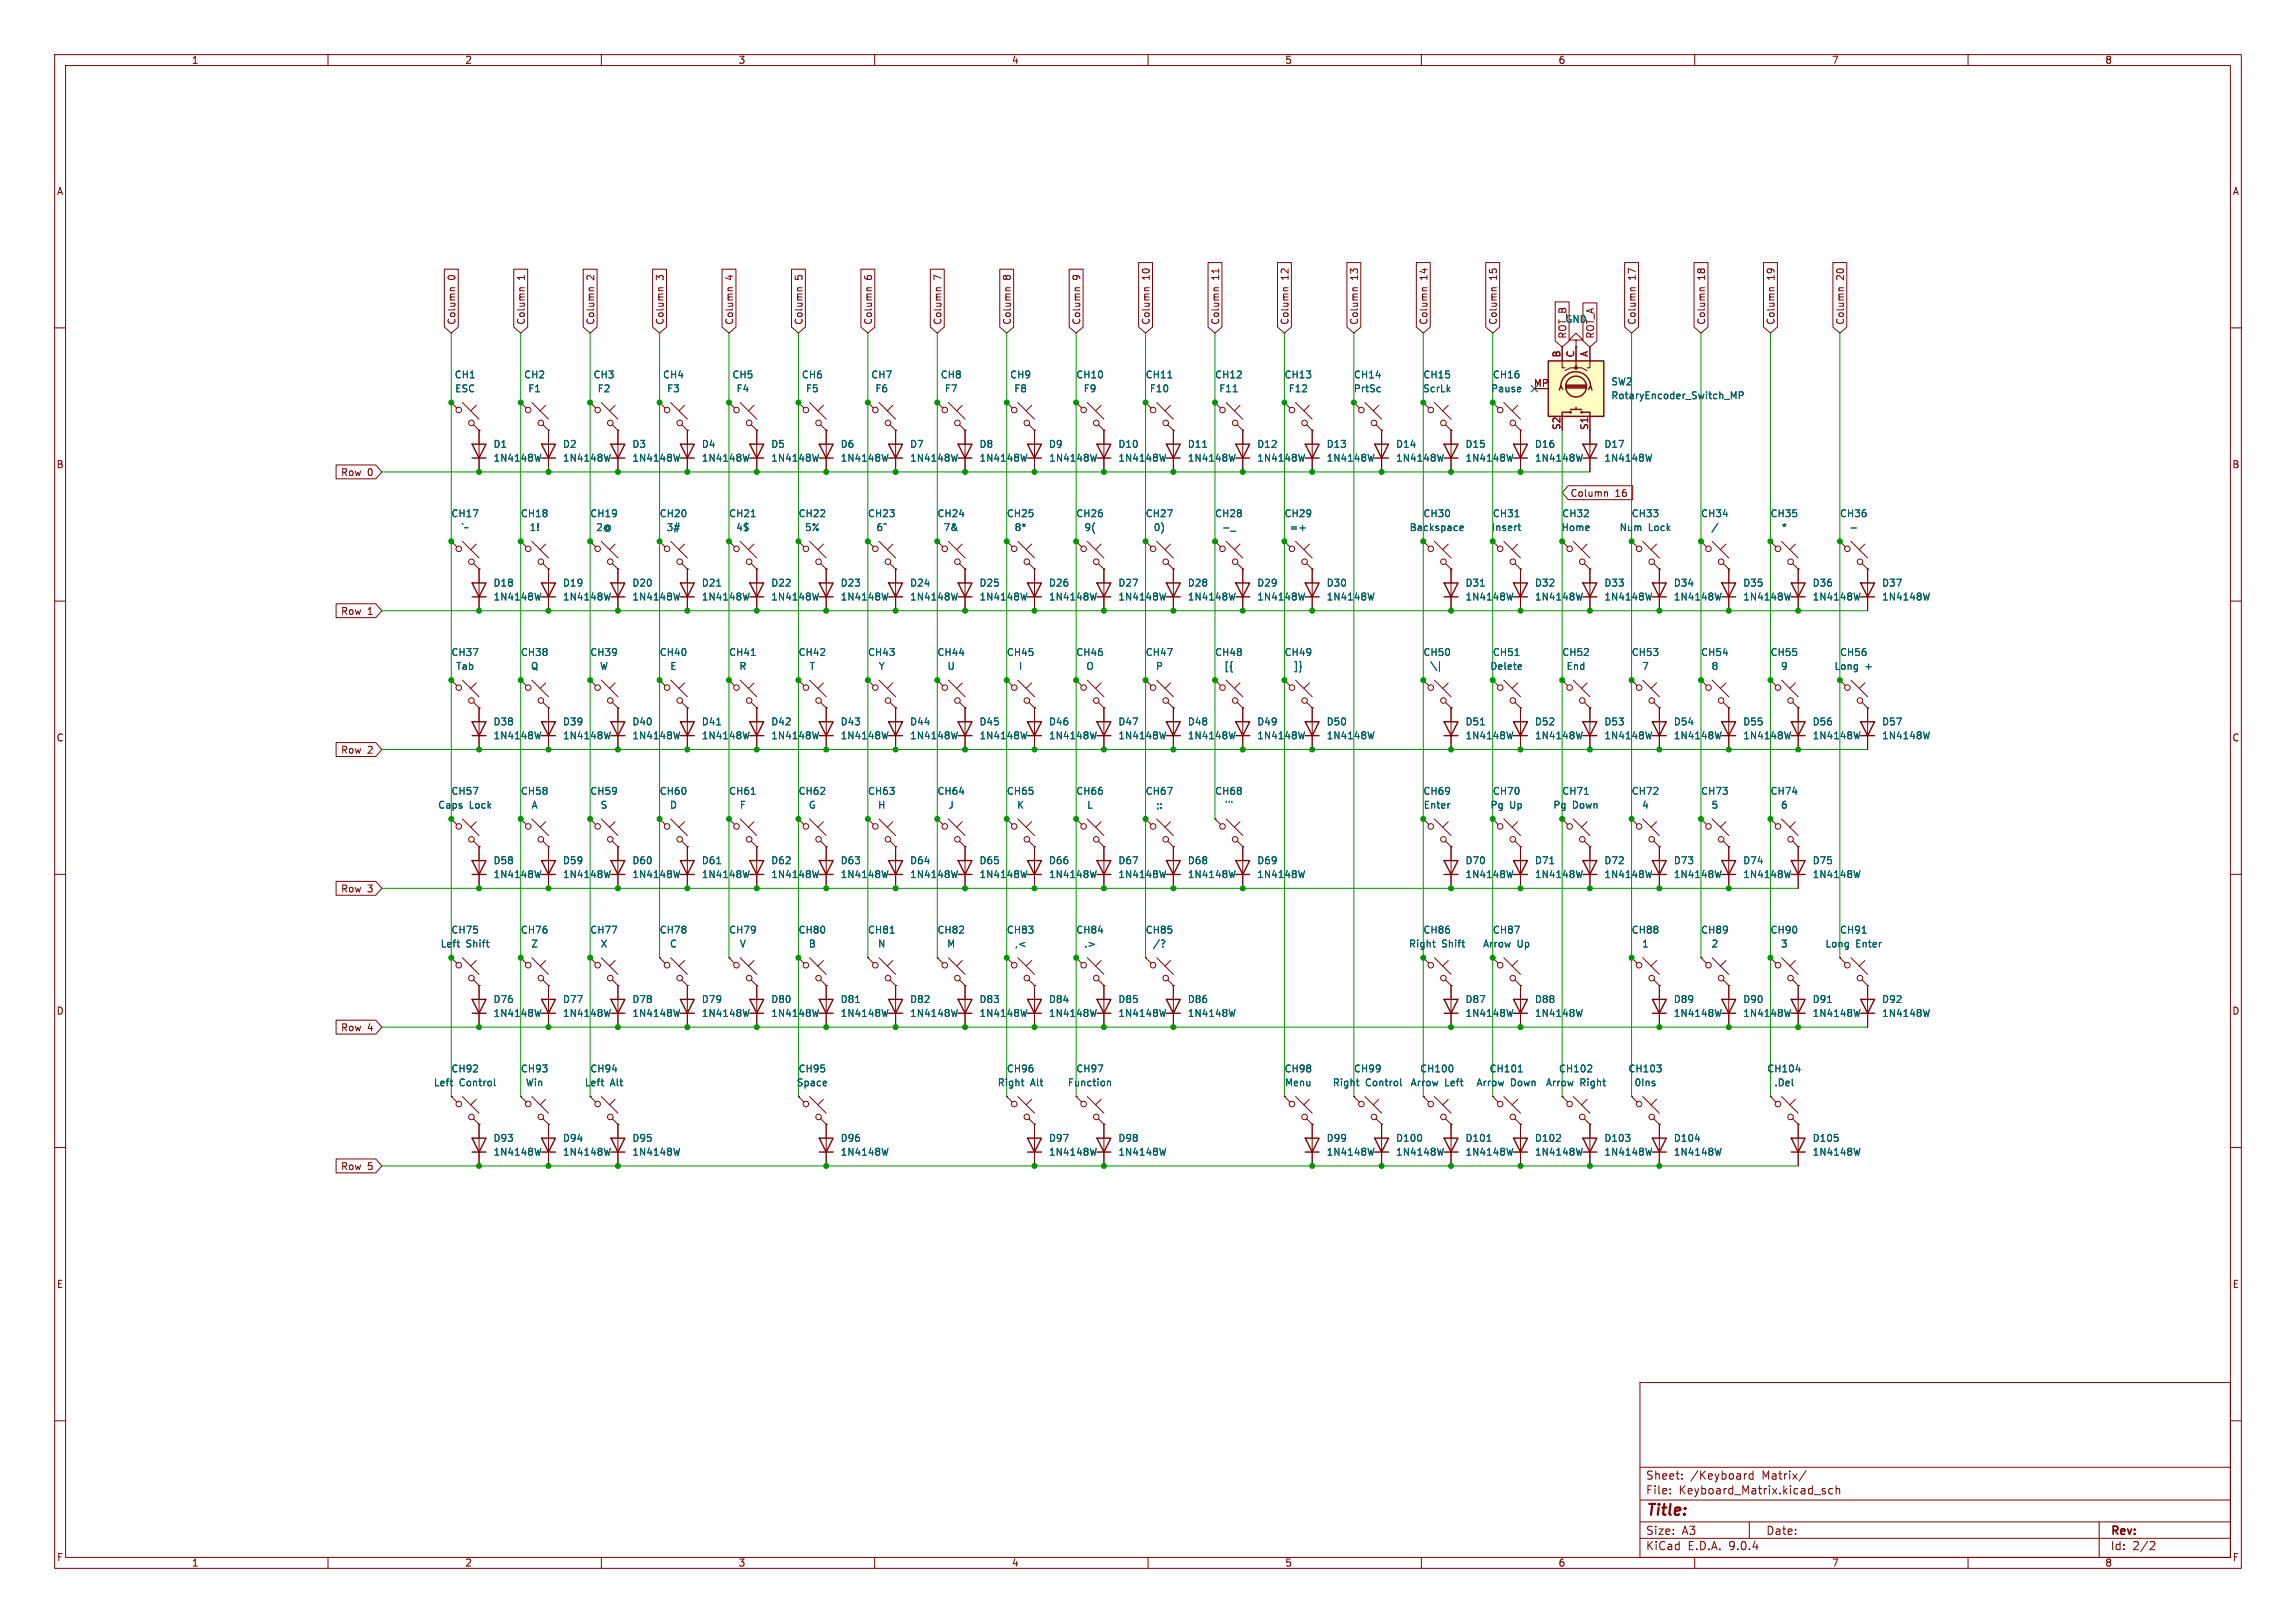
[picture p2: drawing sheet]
<svg xmlns="http://www.w3.org/2000/svg" width="420mm" height="297mm" viewBox="0 0 420 297" stroke-linecap="round" stroke-linejoin="round" font-family="sans-serif">
<defs><g id="words">
<text font-size="2.8" fill="#840000" x="301" y="277.9">Title:</text>
<g font-size="2.1" fill="#840000">
<text x="301" y="273.7">File:</text>
<text x="301" y="271">Sheet:</text>
<text x="307.1" y="273.7">Keyboard_Matrix.kicad_sch</text>
<text x="309.2" y="271">/Keyboard</text>
<text x="322.4" y="271">Matrix/</text>
<text x="301" y="281.1">Size:</text>
<text x="307.6" y="281.1">A3</text>
<text x="323" y="281.1">Date:</text>
<text x="386" y="281.3">Rev:</text>
<text x="301" y="283.9">KiCad</text>
<text x="308.7" y="283.9">E.D.A.</text>
<text x="316.3" y="283.9">9.0.4</text>
<text x="386" y="283.9">Id:</text>
<text x="390.1" y="283.9">2/2</text>
</g>
<g font-size="1.8" fill="#840000">
<text x="35" y="11.9">1</text>
<text x="85" y="11.9">2</text>
<text x="135" y="11.9">3</text>
<text x="185" y="11.9">4</text>
<text x="235" y="11.9">5</text>
<text x="285" y="11.9">6</text>
<text x="335" y="11.9">7</text>
<text x="385" y="11.9">8</text>
<text x="10.3" y="35.9">A</text>
<text x="408.3" y="35.9">A</text>
<text x="83.5" y="51.3" transform="rotate(-90 83.5 51.3)">0</text>
<text x="96.2" y="51.3" transform="rotate(-90 96.2 51.3)">1</text>
<text x="108.9" y="51.3" transform="rotate(-90 108.9 51.3)">2</text>
<text x="121.6" y="51.3" transform="rotate(-90 121.6 51.3)">3</text>
<text x="134.3" y="51.3" transform="rotate(-90 134.3 51.3)">4</text>
<text x="147" y="51.3" transform="rotate(-90 147 51.3)">5</text>
<text x="159.7" y="51.3" transform="rotate(-90 159.7 51.3)">6</text>
<text x="172.4" y="51.3" transform="rotate(-90 172.4 51.3)">7</text>
<text x="185.1" y="51.3" transform="rotate(-90 185.1 51.3)">8</text>
<text x="197.8" y="51.3" transform="rotate(-90 197.8 51.3)">9</text>
<text x="210.5" y="51.3" transform="rotate(-90 210.5 51.3)">10</text>
<text x="223.2" y="51.3" transform="rotate(-90 223.2 51.3)">11</text>
<text x="235.9" y="51.3" transform="rotate(-90 235.9 51.3)">12</text>
<text x="248.6" y="51.3" transform="rotate(-90 248.6 51.3)">13</text>
<text x="261.3" y="51.3" transform="rotate(-90 261.3 51.3)">14</text>
<text x="274" y="51.3" transform="rotate(-90 274 51.3)">15</text>
<text x="299.4" y="51.3" transform="rotate(-90 299.4 51.3)">17</text>
<text x="312.1" y="51.3" transform="rotate(-90 312.1 51.3)">18</text>
<text x="324.8" y="51.3" transform="rotate(-90 324.8 51.3)">19</text>
<text x="337.5" y="51.3" transform="rotate(-90 337.5 51.3)">20</text>
<text x="83.5" y="59.5" transform="rotate(-90 83.5 59.5)">Column</text>
<text x="96.2" y="59.5" transform="rotate(-90 96.2 59.5)">Column</text>
<text x="108.9" y="59.5" transform="rotate(-90 108.9 59.5)">Column</text>
<text x="121.6" y="59.5" transform="rotate(-90 121.6 59.5)">Column</text>
<text x="134.3" y="59.5" transform="rotate(-90 134.3 59.5)">Column</text>
<text x="147" y="59.5" transform="rotate(-90 147 59.5)">Column</text>
<text x="159.7" y="59.5" transform="rotate(-90 159.7 59.5)">Column</text>
<text x="172.4" y="59.5" transform="rotate(-90 172.4 59.5)">Column</text>
<text x="185.1" y="59.5" transform="rotate(-90 185.1 59.5)">Column</text>
<text x="197.8" y="59.5" transform="rotate(-90 197.8 59.5)">Column</text>
<text x="210.5" y="59.5" transform="rotate(-90 210.5 59.5)">Column</text>
<text x="223.2" y="59.5" transform="rotate(-90 223.2 59.5)">Column</text>
<text x="235.9" y="59.5" transform="rotate(-90 235.9 59.5)">Column</text>
<text x="248.6" y="59.5" transform="rotate(-90 248.6 59.5)">Column</text>
<text x="261.3" y="59.5" transform="rotate(-90 261.3 59.5)">Column</text>
<text x="274" y="59.5" transform="rotate(-90 274 59.5)">Column</text>
<text x="299.4" y="59.5" transform="rotate(-90 299.4 59.5)">Column</text>
<text x="312.1" y="59.5" transform="rotate(-90 312.1 59.5)">Column</text>
<text x="324.8" y="59.5" transform="rotate(-90 324.8 59.5)">Column</text>
<text x="337.5" y="59.5" transform="rotate(-90 337.5 59.5)">Column</text>
<text x="286.7" y="62.1" transform="rotate(-90 286.7 62.1)">ROT_B</text>
<text x="291.8" y="62.1" transform="rotate(-90 291.8 62.1)">ROT_A</text>
<text x="10.3" y="85.9">B</text>
<text x="62.3" y="87.3">Row</text>
<text x="67.2" y="87.3">0</text>
<text x="408.2" y="85.9">B</text>
<text x="287.2" y="91.1">Column</text>
<text x="295.4" y="91.1">16</text>
<text x="62.3" y="112.7">Row</text>
<text x="67.2" y="112.7">1</text>
<text x="10.3" y="135.9">C</text>
<text x="408.2" y="135.9">C</text>
<text x="62.3" y="138.1">Row</text>
<text x="67.2" y="138.1">2</text>
<text x="62.3" y="163.5">Row</text>
<text x="67.2" y="163.5">3</text>
<text x="10.3" y="185.9">D</text>
<text x="408.2" y="185.9">D</text>
<text x="62.3" y="188.9">Row</text>
<text x="67.2" y="188.9">4</text>
<text x="62.3" y="214.3">Row</text>
<text x="67.2" y="214.3">5</text>
<text x="10.3" y="235.9">E</text>
<text x="408.3" y="235.9">E</text>
<text x="10.3" y="285.9">F</text>
<text x="35" y="286.9">1</text>
<text x="85" y="286.9">2</text>
<text x="135" y="286.9">3</text>
<text x="185" y="286.9">4</text>
<text x="235" y="286.9">5</text>
<text x="285" y="286.9">6</text>
<text x="335" y="286.9">7</text>
<text x="385" y="286.9">8</text>
<text x="408.3" y="285.9">F</text>
</g>
<g font-size="1.8" fill="#006464">
<text x="286.3" y="59.3">GND</text>
<text x="83.1" y="69.4">CH1</text>
<text x="83.2" y="72">ESC</text>
<text x="95.8" y="69.4">CH2</text>
<text x="96.5" y="72">F1</text>
<text x="108.5" y="69.4">CH3</text>
<text x="109.2" y="72">F2</text>
<text x="121.2" y="69.4">CH4</text>
<text x="121.9" y="72">F3</text>
<text x="133.9" y="69.4">CH5</text>
<text x="134.6" y="72">F4</text>
<text x="146.6" y="69.4">CH6</text>
<text x="147.3" y="72">F5</text>
<text x="159.3" y="69.4">CH7</text>
<text x="160" y="72">F6</text>
<text x="172" y="69.4">CH8</text>
<text x="172.7" y="72">F7</text>
<text x="184.7" y="69.4">CH9</text>
<text x="185.4" y="72">F8</text>
<text x="196.8" y="69.4">CH10</text>
<text x="198.1" y="72">F9</text>
<text x="209.5" y="69.4">CH11</text>
<text x="210.2" y="72">F10</text>
<text x="222.2" y="69.4">CH12</text>
<text x="222.9" y="72">F11</text>
<text x="234.9" y="69.4">CH13</text>
<text x="235.6" y="72">F12</text>
<text x="247.5" y="72">PrtSc</text>
<text x="247.6" y="69.4">CH14</text>
<text x="260.2" y="72">ScrLk</text>
<text x="260.3" y="69.4">CH15</text>
<text x="272.6" y="72">Pause</text>
<text x="273" y="69.4">CH16</text>
<text x="294.6" y="70.7">SW2</text>
<text x="294.6" y="73.3">RotaryEncoder_Switch_MP</text>
<text x="90.2" y="82.1">D1</text>
<text x="102.9" y="82.1">D2</text>
<text x="115.6" y="82.1">D3</text>
<text x="128.3" y="82.1">D4</text>
<text x="141" y="82.1">D5</text>
<text x="153.7" y="82.1">D6</text>
<text x="166.4" y="82.1">D7</text>
<text x="179.1" y="82.1">D8</text>
<text x="191.8" y="82.1">D9</text>
<text x="204.5" y="82.1">D10</text>
<text x="217.2" y="82.1">D11</text>
<text x="229.9" y="82.1">D12</text>
<text x="242.6" y="82.1">D13</text>
<text x="255.3" y="82.1">D14</text>
<text x="268" y="82.1">D15</text>
<text x="280.7" y="82.1">D16</text>
<text x="293.4" y="82.1">D17</text>
<text x="90.2" y="84.7">1N4148W</text>
<text x="102.9" y="84.7">1N4148W</text>
<text x="115.6" y="84.7">1N4148W</text>
<text x="128.3" y="84.7">1N4148W</text>
<text x="141" y="84.7">1N4148W</text>
<text x="153.7" y="84.7">1N4148W</text>
<text x="166.4" y="84.7">1N4148W</text>
<text x="179.1" y="84.7">1N4148W</text>
<text x="191.8" y="84.7">1N4148W</text>
<text x="204.5" y="84.7">1N4148W</text>
<text x="217.2" y="84.7">1N4148W</text>
<text x="229.9" y="84.7">1N4148W</text>
<text x="242.6" y="84.7">1N4148W</text>
<text x="255.3" y="84.7">1N4148W</text>
<text x="268" y="84.7">1N4148W</text>
<text x="280.7" y="84.7">1N4148W</text>
<text x="293.4" y="84.7">1N4148W</text>
<text x="82.5" y="94.8">CH17</text>
<text x="95.2" y="94.8">CH18</text>
<text x="107.9" y="94.8">CH19</text>
<text x="120.6" y="94.8">CH20</text>
<text x="133.3" y="94.8">CH21</text>
<text x="146" y="94.8">CH22</text>
<text x="158.7" y="94.8">CH23</text>
<text x="171.4" y="94.8">CH24</text>
<text x="184.1" y="94.8">CH25</text>
<text x="196.8" y="94.8">CH26</text>
<text x="209.5" y="94.8">CH27</text>
<text x="222.2" y="94.8">CH28</text>
<text x="234.9" y="94.8">CH29</text>
<text x="260.3" y="94.8">CH30</text>
<text x="273" y="94.8">CH31</text>
<text x="285.7" y="94.8">CH32</text>
<text x="298.4" y="94.8">CH33</text>
<text x="311.1" y="94.8">CH34</text>
<text x="323.8" y="94.8">CH35</text>
<text x="336.5" y="94.8">CH36</text>
<text x="84.3" y="97.4">`~</text>
<text x="96.8" y="97.4">1!</text>
<text x="109" y="97.4">2@</text>
<text x="121.8" y="97.4">3#</text>
<text x="134.6" y="97.4">4$</text>
<text x="147.2" y="97.4">5%</text>
<text x="160.2" y="97.4">6^</text>
<text x="172.5" y="97.4">7&amp;</text>
<text x="185.5" y="97.4">8*</text>
<text x="198.3" y="97.4">9(</text>
<text x="211" y="97.4">0)</text>
<text x="223.4" y="97.4">-_</text>
<text x="235.8" y="97.4">=+</text>
<text x="257.8" y="97.4">Backspace</text>
<text x="272.8" y="97.4">Insert</text>
<text x="285.6" y="97.4">Home</text>
<text x="296.2" y="97.4">Num</text>
<text x="301.5" y="97.4">Lock</text>
<text x="325.8" y="97.4">*</text>
<text x="90.2" y="107.5">D18</text>
<text x="102.9" y="107.5">D19</text>
<text x="115.6" y="107.5">D20</text>
<text x="128.3" y="107.5">D21</text>
<text x="141" y="107.5">D22</text>
<text x="153.7" y="107.5">D23</text>
<text x="166.4" y="107.5">D24</text>
<text x="179.1" y="107.5">D25</text>
<text x="191.8" y="107.5">D26</text>
<text x="204.5" y="107.5">D27</text>
<text x="217.2" y="107.5">D28</text>
<text x="229.9" y="107.5">D29</text>
<text x="242.6" y="107.5">D30</text>
<text x="268" y="107.5">D31</text>
<text x="280.7" y="107.5">D32</text>
<text x="293.4" y="107.5">D33</text>
<text x="306.1" y="107.5">D34</text>
<text x="318.8" y="107.5">D35</text>
<text x="331.5" y="107.5">D36</text>
<text x="344.2" y="107.5">D37</text>
<text x="90.2" y="110.1">1N4148W</text>
<text x="102.9" y="110.1">1N4148W</text>
<text x="115.6" y="110.1">1N4148W</text>
<text x="128.3" y="110.1">1N4148W</text>
<text x="141" y="110.1">1N4148W</text>
<text x="153.7" y="110.1">1N4148W</text>
<text x="166.4" y="110.1">1N4148W</text>
<text x="179.1" y="110.1">1N4148W</text>
<text x="191.8" y="110.1">1N4148W</text>
<text x="204.5" y="110.1">1N4148W</text>
<text x="217.2" y="110.1">1N4148W</text>
<text x="229.9" y="110.1">1N4148W</text>
<text x="242.6" y="110.1">1N4148W</text>
<text x="268" y="110.1">1N4148W</text>
<text x="280.7" y="110.1">1N4148W</text>
<text x="293.4" y="110.1">1N4148W</text>
<text x="306.1" y="110.1">1N4148W</text>
<text x="318.8" y="110.1">1N4148W</text>
<text x="331.5" y="110.1">1N4148W</text>
<text x="344.2" y="110.1">1N4148W</text>
<text x="82.5" y="120.2">CH37</text>
<text x="83.4" y="122.8">Tab</text>
<text x="95.2" y="120.2">CH38</text>
<text x="97" y="122.8">Q</text>
<text x="107.9" y="120.2">CH39</text>
<text x="109.7" y="122.8">W</text>
<text x="120.6" y="120.2">CH40</text>
<text x="122.5" y="122.8">E</text>
<text x="133.3" y="120.2">CH41</text>
<text x="135.2" y="122.8">R</text>
<text x="146" y="120.2">CH42</text>
<text x="148" y="122.8">T</text>
<text x="158.7" y="120.2">CH43</text>
<text x="160.6" y="122.8">Y</text>
<text x="171.4" y="120.2">CH44</text>
<text x="173.2" y="122.8">U</text>
<text x="184.1" y="120.2">CH45</text>
<text x="186.3" y="122.8">I</text>
<text x="196.8" y="120.2">CH46</text>
<text x="198.6" y="122.8">O</text>
<text x="209.5" y="120.2">CH47</text>
<text x="211.4" y="122.8">P</text>
<text x="222.2" y="120.2">CH48</text>
<text x="223.8" y="122.8">[{</text>
<text x="234.9" y="120.2">CH49</text>
<text x="236.5" y="122.8">]}</text>
<text x="260.3" y="120.2">CH50</text>
<text x="261.8" y="122.8">\|</text>
<text x="272.5" y="122.8">Delete</text>
<text x="273" y="120.2">CH51</text>
<text x="285.7" y="120.2">CH52</text>
<text x="286.5" y="122.8">End</text>
<text x="298.4" y="120.2">CH53</text>
<text x="300.3" y="122.8">7</text>
<text x="311.1" y="120.2">CH54</text>
<text x="313" y="122.8">8</text>
<text x="323.8" y="120.2">CH55</text>
<text x="325.7" y="122.8">9</text>
<text x="335.5" y="122.8">Long</text>
<text x="336.5" y="120.2">CH56</text>
<text x="341.1" y="122.8">+</text>
<text x="90.2" y="132.9">D38</text>
<text x="90.2" y="135.5">1N4148W</text>
<text x="102.9" y="132.9">D39</text>
<text x="102.9" y="135.5">1N4148W</text>
<text x="115.6" y="132.9">D40</text>
<text x="115.6" y="135.5">1N4148W</text>
<text x="128.3" y="132.9">D41</text>
<text x="128.3" y="135.5">1N4148W</text>
<text x="141" y="132.9">D42</text>
<text x="141" y="135.5">1N4148W</text>
<text x="153.7" y="132.9">D43</text>
<text x="153.7" y="135.5">1N4148W</text>
<text x="166.4" y="132.9">D44</text>
<text x="166.4" y="135.5">1N4148W</text>
<text x="179.1" y="132.9">D45</text>
<text x="179.1" y="135.5">1N4148W</text>
<text x="191.8" y="132.9">D46</text>
<text x="191.8" y="135.5">1N4148W</text>
<text x="204.5" y="132.9">D47</text>
<text x="204.5" y="135.5">1N4148W</text>
<text x="217.2" y="132.9">D48</text>
<text x="217.2" y="135.5">1N4148W</text>
<text x="229.9" y="132.9">D49</text>
<text x="229.9" y="135.5">1N4148W</text>
<text x="242.6" y="132.9">D50</text>
<text x="242.6" y="135.5">1N4148W</text>
<text x="268" y="132.9">D51</text>
<text x="268" y="135.5">1N4148W</text>
<text x="280.7" y="132.9">D52</text>
<text x="280.7" y="135.5">1N4148W</text>
<text x="293.4" y="132.9">D53</text>
<text x="293.4" y="135.5">1N4148W</text>
<text x="306.1" y="132.9">D54</text>
<text x="306.1" y="135.5">1N4148W</text>
<text x="318.8" y="132.9">D55</text>
<text x="318.8" y="135.5">1N4148W</text>
<text x="331.5" y="132.9">D56</text>
<text x="331.5" y="135.5">1N4148W</text>
<text x="344.2" y="132.9">D57</text>
<text x="344.2" y="135.5">1N4148W</text>
<text x="80.1" y="148.2">Caps</text>
<text x="82.5" y="145.6">CH57</text>
<text x="85.8" y="148.2">Lock</text>
<text x="95.2" y="145.6">CH58</text>
<text x="97.1" y="148.2">A</text>
<text x="107.9" y="145.6">CH59</text>
<text x="109.8" y="148.2">S</text>
<text x="120.6" y="145.6">CH60</text>
<text x="122.5" y="148.2">D</text>
<text x="133.3" y="145.6">CH61</text>
<text x="135.2" y="148.2">F</text>
<text x="146" y="145.6">CH62</text>
<text x="147.9" y="148.2">G</text>
<text x="158.7" y="145.6">CH63</text>
<text x="160.5" y="148.2">H</text>
<text x="171.4" y="145.6">CH64</text>
<text x="173.4" y="148.2">J</text>
<text x="184.1" y="145.6">CH65</text>
<text x="186" y="148.2">K</text>
<text x="196.8" y="145.6">CH66</text>
<text x="198.8" y="148.2">L</text>
<text x="209.5" y="145.6">CH67</text>
<text x="211.4" y="148.2">;:</text>
<text x="222.2" y="145.6">CH68</text>
<text x="223.9" y="148.2">'&quot;</text>
<text x="260.3" y="145.6">CH69</text>
<text x="260.3" y="148.2">Enter</text>
<text x="272.6" y="148.2">Pg</text>
<text x="273" y="145.6">CH70</text>
<text x="276.1" y="148.2">Up</text>
<text x="284" y="148.2">Pg</text>
<text x="285.7" y="145.6">CH71</text>
<text x="287.6" y="148.2">Down</text>
<text x="298.4" y="145.6">CH72</text>
<text x="300.3" y="148.2">4</text>
<text x="311.1" y="145.6">CH73</text>
<text x="313" y="148.2">5</text>
<text x="323.8" y="145.6">CH74</text>
<text x="325.7" y="148.2">6</text>
<text x="90.2" y="158.3">D58</text>
<text x="90.2" y="160.9">1N4148W</text>
<text x="102.9" y="158.3">D59</text>
<text x="102.9" y="160.9">1N4148W</text>
<text x="115.6" y="158.3">D60</text>
<text x="115.6" y="160.9">1N4148W</text>
<text x="128.3" y="158.3">D61</text>
<text x="128.3" y="160.9">1N4148W</text>
<text x="141" y="158.3">D62</text>
<text x="141" y="160.9">1N4148W</text>
<text x="153.7" y="158.3">D63</text>
<text x="153.7" y="160.9">1N4148W</text>
<text x="166.4" y="158.3">D64</text>
<text x="166.4" y="160.9">1N4148W</text>
<text x="179.1" y="158.3">D65</text>
<text x="179.1" y="160.9">1N4148W</text>
<text x="191.8" y="158.3">D66</text>
<text x="191.8" y="160.9">1N4148W</text>
<text x="204.5" y="158.3">D67</text>
<text x="204.5" y="160.9">1N4148W</text>
<text x="217.2" y="158.3">D68</text>
<text x="217.2" y="160.9">1N4148W</text>
<text x="229.9" y="158.3">D69</text>
<text x="229.9" y="160.9">1N4148W</text>
<text x="268" y="158.3">D70</text>
<text x="268" y="160.9">1N4148W</text>
<text x="280.7" y="158.3">D71</text>
<text x="280.7" y="160.9">1N4148W</text>
<text x="293.4" y="158.3">D72</text>
<text x="293.4" y="160.9">1N4148W</text>
<text x="306.1" y="158.3">D73</text>
<text x="306.1" y="160.9">1N4148W</text>
<text x="318.8" y="158.3">D74</text>
<text x="318.8" y="160.9">1N4148W</text>
<text x="331.5" y="158.3">D75</text>
<text x="331.5" y="160.9">1N4148W</text>
<text x="80.5" y="173.6">Left</text>
<text x="82.5" y="171">CH75</text>
<text x="85.3" y="173.6">Shift</text>
<text x="95.2" y="171">CH76</text>
<text x="97.1" y="173.6">Z</text>
<text x="107.9" y="171">CH77</text>
<text x="109.8" y="173.6">X</text>
<text x="120.6" y="171">CH78</text>
<text x="122.5" y="173.6">C</text>
<text x="133.3" y="171">CH79</text>
<text x="135.2" y="173.6">V</text>
<text x="146" y="171">CH80</text>
<text x="147.9" y="173.6">B</text>
<text x="158.7" y="171">CH81</text>
<text x="160.5" y="173.6">N</text>
<text x="171.4" y="171">CH82</text>
<text x="173.2" y="173.6">M</text>
<text x="184.1" y="171">CH83</text>
<text x="185.5" y="173.6">,&lt;</text>
<text x="196.8" y="171">CH84</text>
<text x="198.2" y="173.6">.&gt;</text>
<text x="209.5" y="171">CH85</text>
<text x="210.8" y="173.6">/?</text>
<text x="257.6" y="173.6">Right</text>
<text x="260.3" y="171">CH86</text>
<text x="263.7" y="173.6">Shift</text>
<text x="271.2" y="173.6">Arrow</text>
<text x="273" y="171">CH87</text>
<text x="277.5" y="173.6">Up</text>
<text x="298.4" y="171">CH88</text>
<text x="300.3" y="173.6">1</text>
<text x="311.1" y="171">CH89</text>
<text x="313" y="173.6">2</text>
<text x="323.8" y="171">CH90</text>
<text x="325.7" y="173.6">3</text>
<text x="333.8" y="173.6">Long</text>
<text x="336.5" y="171">CH91</text>
<text x="339.5" y="173.6">Enter</text>
<text x="90.2" y="183.7">D76</text>
<text x="102.9" y="183.7">D77</text>
<text x="115.6" y="183.7">D78</text>
<text x="128.3" y="183.7">D79</text>
<text x="141" y="183.7">D80</text>
<text x="153.7" y="183.7">D81</text>
<text x="166.4" y="183.7">D82</text>
<text x="179.1" y="183.7">D83</text>
<text x="191.8" y="183.7">D84</text>
<text x="204.5" y="183.7">D85</text>
<text x="217.2" y="183.7">D86</text>
<text x="268" y="183.7">D87</text>
<text x="280.7" y="183.7">D88</text>
<text x="306.1" y="183.7">D89</text>
<text x="318.8" y="183.7">D90</text>
<text x="331.5" y="183.7">D91</text>
<text x="344.2" y="183.7">D92</text>
<text x="90.2" y="186.3">1N4148W</text>
<text x="102.9" y="186.3">1N4148W</text>
<text x="115.6" y="186.3">1N4148W</text>
<text x="128.3" y="186.3">1N4148W</text>
<text x="141" y="186.3">1N4148W</text>
<text x="153.7" y="186.3">1N4148W</text>
<text x="166.4" y="186.3">1N4148W</text>
<text x="179.1" y="186.3">1N4148W</text>
<text x="191.8" y="186.3">1N4148W</text>
<text x="204.5" y="186.3">1N4148W</text>
<text x="217.2" y="186.3">1N4148W</text>
<text x="268" y="186.3">1N4148W</text>
<text x="280.7" y="186.3">1N4148W</text>
<text x="306.1" y="186.3">1N4148W</text>
<text x="318.8" y="186.3">1N4148W</text>
<text x="331.5" y="186.3">1N4148W</text>
<text x="344.2" y="186.3">1N4148W</text>
<text x="82.5" y="196.4">CH92</text>
<text x="95.2" y="196.4">CH93</text>
<text x="107.9" y="196.4">CH94</text>
<text x="146" y="196.4">CH95</text>
<text x="184.1" y="196.4">CH96</text>
<text x="196.8" y="196.4">CH97</text>
<text x="234.9" y="196.4">CH98</text>
<text x="247.6" y="196.4">CH99</text>
<text x="259.7" y="196.4">CH100</text>
<text x="272.4" y="196.4">CH101</text>
<text x="285.1" y="196.4">CH102</text>
<text x="297.8" y="196.4">CH103</text>
<text x="323.2" y="196.4">CH104</text>
<text x="79.3" y="199">Left</text>
<text x="84" y="199">Control</text>
<text x="96.1" y="199">Win</text>
<text x="106.9" y="199">Left</text>
<text x="111.6" y="199">Alt</text>
<text x="145.6" y="199">Space</text>
<text x="182.4" y="199">Right</text>
<text x="188.5" y="199">Alt</text>
<text x="195.2" y="199">Function</text>
<text x="235" y="199">Menu</text>
<text x="243.7" y="199">Right</text>
<text x="249.8" y="199">Control</text>
<text x="258" y="199">Arrow</text>
<text x="264.3" y="199">Left</text>
<text x="270" y="199">Arrow</text>
<text x="276.3" y="199">Down</text>
<text x="282.7" y="199">Arrow</text>
<text x="289" y="199">Right</text>
<text x="298.9" y="199">0Ins</text>
<text x="324.5" y="199">.Del</text>
<text x="90.2" y="209.1">D93</text>
<text x="102.9" y="209.1">D94</text>
<text x="115.6" y="209.1">D95</text>
<text x="153.7" y="209.1">D96</text>
<text x="191.8" y="209.1">D97</text>
<text x="204.5" y="209.1">D98</text>
<text x="242.6" y="209.1">D99</text>
<text x="255.3" y="209.1">D100</text>
<text x="268" y="209.1">D101</text>
<text x="280.7" y="209.1">D102</text>
<text x="293.4" y="209.1">D103</text>
<text x="306.1" y="209.1">D104</text>
<text x="331.5" y="209.1">D105</text>
<text x="90.2" y="211.7">1N4148W</text>
<text x="102.9" y="211.7">1N4148W</text>
<text x="115.6" y="211.7">1N4148W</text>
<text x="153.7" y="211.7">1N4148W</text>
<text x="191.8" y="211.7">1N4148W</text>
<text x="204.5" y="211.7">1N4148W</text>
<text x="242.6" y="211.7">1N4148W</text>
<text x="255.3" y="211.7">1N4148W</text>
<text x="268" y="211.7">1N4148W</text>
<text x="280.7" y="211.7">1N4148W</text>
<text x="293.4" y="211.7">1N4148W</text>
<text x="306.1" y="211.7">1N4148W</text>
<text x="331.5" y="211.7">1N4148W</text>
</g>
<g font-size="1.8" fill="#a90000">
<text x="285.5" y="65.5" transform="rotate(-90 285.5 65.5)">B</text>
<text x="288" y="65.5" transform="rotate(-90 288 65.5)">C</text>
<text x="290.6" y="65.4" transform="rotate(-90 290.6 65.4)">A</text>
<text x="280.5" y="70.9">MP</text>
<text x="285.5" y="78.8" transform="rotate(-90 285.5 78.8)">S2</text>
<text x="290.6" y="78.8" transform="rotate(-90 290.6 78.8)">S1</text>
</g>
</g></defs>
<g fill="none" stroke="#840000" stroke-width=".18">
<path d="M10 10h400v277h-400zM12 12h396v273h-396zM60 10v2M110 10v2M160 10v2M210 10v2M260 10v2M310 10v2M360 10v2M10 60h2M87.6 78.7v7.7M133.3 73.7l1.1 1"/>
<path d="M133.3 73.7h.1M135.4 73.7l3 3M137.4 77.7l1 1M137.9 74.2l-1 1M138.4 78.7h.1M138.4 78.7v7.7M146 73.7l1.1 1M146 73.7h.1M148.1 73.7l3 3M150.1 77.7l1 1M150.6 74.2l-1 1M151.1 78.7h.1"/>
<path d="M163.8 78.7v7.7M171.4 73.7l1.1 1M171.4 73.7h.1M173.5 73.7l3 3M175.5 77.7l1 1M176 74.2l-1 1M176.5 78.7h.1M176.5 78.7v7.7M184.1 73.7l1.1 1M184.1 73.7h.1M186.2 73.7l3 3M188.2 77.7l1 1"/>
<path d="M188.7 74.2l-1 1M189.2 78.7h.1M189.2 78.7v7.7M196.8 73.7l1.1 1M196.8 73.7h.1M198.9 73.7l3 3M200.9 77.7l1 1M201.4 74.2l-1 1M201.9 78.7h.1M201.9 78.7v7.7M209.5 73.7l1.1 1M209.5 73.7h.1"/>
<path d="M211.6 73.7l3 3M213.6 77.7l1 1M214.1 74.2l-1 1M214.6 78.7h.1M214.6 78.7v7.7M222.2 73.7l1.1 1M222.2 73.7h.1M224.3 73.7l3 3M226.3 77.7l1 1M226.8 74.2l-1 1M227.3 78.7h.1M247.6 73.7l1.1 1"/>
<path d="M247.6 73.7h.1M249.7 73.7l3 3M251.7 77.7l1 1M252.2 74.2l-1 1M252.7 78.7h.1M260.3 73.7l1.1 1M260.3 73.7h.1M262.4 73.7l3 3M264.4 77.7l1 1M264.9 74.2l-1 1M265.4 78.7h.1M273 73.7l1.1 1"/>
<path d="M273 73.7h.1M275.1 73.7l3 3M277.1 77.7l1 1M277.6 74.2l-1 1M278.1 78.7h.1M278.1 78.7v7.7M288.3 62.2h1.3l-1.3-1.2-1.3 1.2h1.3v1.3M288.3 63.5h.1M290.8 78.7v7.7M408 60h2M133.3 99.1l1.1 1M133.3 99.1h.1"/>
<path d="M135.4 99.1l3 3M137.9 99.6l-1 1M146 99.1l1.1 1M146 99.1h.1M148.1 99.1l3 3M150.6 99.6l-1 1M171.4 99.1l1.1 1M171.4 99.1h.1M173.5 99.1l3 3M176 99.6l-1 1M184.1 99.1l1.1 1M184.1 99.1h.1"/>
<path d="M186.2 99.1l3 3M188.7 99.6l-1 1M234.9 99.1l1.1 1M234.9 99.1h.1M237 99.1l3 3M239.5 99.6l-1 1M10 110h2M137.4 103.1l1 1M138.4 104.1h.1M138.4 104.1v7.7M150.1 103.1l1 1M151.1 104.1h.1"/>
<path d="M151.1 104.1v7.7M163.8 104.1v7.7M175.5 103.1l1 1M176.5 104.1h.1M176.5 104.1v7.7M188.2 103.1l1 1M189.2 104.1h.1M189.2 104.1v7.7M239 103.1l1 1M240 104.1h.1M240 104.1v7.7M408 110h2"/>
<path d="M163.8 129.5v7.7M171.4 124.5l1.1 1M171.4 124.5h.1M173.5 124.5l3 3M175.5 128.5l1 1M176 125l-1 1M176.5 129.5h.1M176.5 129.5v7.7M184.1 124.5l1.1 1M184.1 124.5h.1M186.2 124.5l3 3M188.2 128.5l1 1"/>
<path d="M188.7 125l-1 1M189.2 129.5h.1M189.2 129.5v7.7M196.8 124.5l1.1 1M196.8 124.5h.1M198.9 124.5l3 3M200.9 128.5l1 1M201.4 125l-1 1M201.9 129.5h.1M201.9 129.5v7.7M209.5 124.5l1.1 1M209.5 124.5h.1"/>
<path d="M211.6 124.5l3 3M213.6 128.5l1 1M214.1 125l-1 1M214.6 129.5h.1M10 160h2M100.3 154.9v7.7M138.4 154.9v7.7M146 149.9l1.1 1M146 149.9h.1M148.1 149.9l3 3M150.1 153.9l1 1M150.6 150.4l-1 1"/>
<path d="M151.1 154.9h.1M151.1 154.9v7.7M158.7 149.9l1.1 1M158.7 149.9h.1M160.8 149.9l3 3M162.8 153.9l1 1M163.3 150.4l-1 1M163.8 154.9h.1M163.8 154.9v7.7M171.4 149.9l1.1 1M171.4 149.9h.1M173.5 149.9l3 3"/>
<path d="M175.5 153.9l1 1M176 150.4l-1 1M176.5 154.9h.1M176.5 154.9v7.7M260.3 149.9l1.1 1M260.3 149.9h.1M262.4 149.9l3 3M264.4 153.9l1 1M264.9 150.4l-1 1M265.4 154.9h.1M265.4 154.9v7.7M273 149.9l1.1 1"/>
<path d="M273 149.9h.1M275.1 149.9l3 3M277.1 153.9l1 1M277.6 150.4l-1 1M278.1 154.9h.1M278.1 154.9v7.7M285.7 149.9l1.1 1M285.7 149.9h.1M287.8 149.9l3 3M289.8 153.9l1 1M290.3 150.4l-1 1M290.8 154.9h.1"/>
<path d="M290.8 154.9v7.7M298.4 149.9l1.1 1M298.4 149.9h.1M300.5 149.9l3 3M302.5 153.9l1 1M303 150.4l-1 1M303.5 154.9h.1M408 160h2M260.3 175.3l1.1 1M260.3 175.3h.1M262.4 175.3l3 3M264.4 179.3l1 1"/>
<path d="M264.9 175.8l-1 1M273 175.3l1.1 1M273 175.3h.1M275.1 175.3l3 3M277.1 179.3l1 1M277.6 175.8l-1 1M298.4 175.3l1.1 1M298.4 175.3h.1M300.5 175.3l3 3M302.5 179.3l1 1M303 175.8l-1 1M214.6 180.3v7.7"/>
<path d="M265.4 180.3h.1M265.4 180.3v7.7M278.1 180.3h.1M278.1 180.3v7.7M303.5 180.3h.1M10 210h2M260.3 200.7l1.1 1M260.3 200.7h.1M262.4 200.7l3 3M264.4 204.7l1 1M264.9 201.2l-1 1M265.4 205.7h.1"/>
<path d="M265.4 205.7v7.7M273 200.7l1.1 1M273 200.7h.1M275.1 200.7l3 3M277.1 204.7l1 1M277.6 201.2l-1 1M278.1 205.7h.1M408 210h2M300 253h108v32h-108zM10 260h2M300 278.5h108M300 274.5h108"/>
<path d="M300 268.5h108M305.5 273.2v.2M305.5 272.5v.1M307.7 270.5v.2M307.7 269.8v.1M319.5 269.7l-.3 .1M320 278.5v3M320.7 269.8l-.5-.1-.3 .3v.4l.2 .2h.6M320.7 269.2v1.5M330.4 269.1l-1.3 1.9M333.3 272.7l.6 .4-.2 .3-.4-.1M333.9 272.5l-.4-.1-.2 .2"/>
<path d="M335.2 272.5l-.4-.1-.3 .3v.4l.2 .2h.5M335.9 272.5l.2-.1 .3 .1 .1 .9M335.9 271.9v1.5M384 278.5v6.5M408 260h2M60 285v2M110 285v2M160 285v2M210 285v2M260 285v2M300 281.5h108M310 285v2"/>
<path d="M360 285v2M393.5 282.1l.5 .1 .2 .3-1 1.1h1"/>
<circle cx="134.7" cy="75" r=".51"/>
<circle cx="137" cy="77.4" r=".51"/>
<circle cx="147.4" cy="75" r=".51"/>
<circle cx="149.7" cy="77.4" r=".51"/>
<circle cx="172.8" cy="75" r=".51"/>
<circle cx="175.1" cy="77.4" r=".51"/>
<circle cx="185.5" cy="75" r=".51"/>
<circle cx="187.8" cy="77.4" r=".51"/>
<circle cx="198.2" cy="75" r=".51"/>
<circle cx="200.5" cy="77.4" r=".51"/>
<circle cx="210.9" cy="75" r=".51"/>
<circle cx="213.2" cy="77.4" r=".51"/>
<circle cx="223.6" cy="75" r=".51"/>
<circle cx="225.9" cy="77.4" r=".51"/>
<circle cx="249" cy="75" r=".51"/>
<circle cx="251.3" cy="77.4" r=".51"/>
<circle cx="261.7" cy="75" r=".51"/>
<circle cx="264" cy="77.4" r=".51"/>
<circle cx="274.4" cy="75" r=".51"/>
<circle cx="276.7" cy="77.4" r=".51"/>
<circle cx="134.7" cy="100.4" r=".51"/>
<circle cx="137" cy="102.8" r=".51"/>
<circle cx="147.4" cy="100.4" r=".51"/>
<circle cx="149.7" cy="102.8" r=".51"/>
<circle cx="172.8" cy="100.4" r=".51"/>
<circle cx="175.1" cy="102.8" r=".51"/>
<circle cx="185.5" cy="100.4" r=".51"/>
<circle cx="187.8" cy="102.8" r=".51"/>
<circle cx="236.3" cy="100.4" r=".51"/>
<circle cx="238.6" cy="102.8" r=".51"/>
<circle cx="172.8" cy="125.8" r=".51"/>
<circle cx="175.1" cy="128.2" r=".51"/>
<circle cx="185.5" cy="125.8" r=".51"/>
<circle cx="187.8" cy="128.2" r=".51"/>
<circle cx="198.2" cy="125.8" r=".51"/>
<circle cx="200.5" cy="128.2" r=".51"/>
<circle cx="210.9" cy="125.8" r=".51"/>
<circle cx="213.2" cy="128.2" r=".51"/>
<circle cx="147.4" cy="151.2" r=".51"/>
<circle cx="149.7" cy="153.6" r=".51"/>
<circle cx="160.1" cy="151.2" r=".51"/>
<circle cx="162.4" cy="153.6" r=".51"/>
<circle cx="172.8" cy="151.2" r=".51"/>
<circle cx="175.1" cy="153.6" r=".51"/>
<circle cx="261.7" cy="151.2" r=".51"/>
<circle cx="264" cy="153.6" r=".51"/>
<circle cx="274.4" cy="151.2" r=".51"/>
<circle cx="276.7" cy="153.6" r=".51"/>
<circle cx="287.1" cy="151.2" r=".51"/>
<circle cx="289.4" cy="153.6" r=".51"/>
<circle cx="299.8" cy="151.2" r=".51"/>
<circle cx="302.1" cy="153.6" r=".51"/>
<circle cx="261.7" cy="176.6" r=".51"/>
<circle cx="264" cy="179" r=".51"/>
<circle cx="274.4" cy="176.6" r=".51"/>
<circle cx="276.7" cy="179" r=".51"/>
<circle cx="299.8" cy="176.6" r=".51"/>
<circle cx="302.1" cy="179" r=".51"/>
<circle cx="261.7" cy="202" r=".51"/>
<circle cx="264" cy="204.4" r=".51"/>
<circle cx="274.4" cy="202" r=".51"/>
<circle cx="276.7" cy="204.4" r=".51"/>
</g>
<g fill="none" stroke="#840000" stroke-width=".25">
<path d="M86.4 81.3h2.5l-1.3 2.5zM86.4 83.8h2.5M137.2 81.3h2.5l-1.3 2.5zM137.2 83.8h2.5M162.6 81.3h2.5l-1.3 2.5zM162.6 83.8h2.5M175.3 81.3h2.5l-1.3 2.5zM175.3 83.8h2.5M188 81.3h2.5l-1.3 2.5zM188 83.8h2.5M200.7 81.3h2.5l-1.3 2.5zM200.7 83.8h2.5"/>
<path d="M213.4 81.3h2.5l-1.3 2.5zM213.4 83.8h2.5M276.9 81.3h2.5l-1.3 2.5zM276.9 83.8h2.5M289.6 81.3h2.5l-1.3 2.5zM289.6 83.8h2.5M137.2 106.7h2.5l-1.3 2.5zM137.2 109.2h2.5M149.9 106.7h2.5l-1.3 2.5zM149.9 109.2h2.5M162.6 106.7h2.5l-1.3 2.5zM162.6 109.2h2.5"/>
<path d="M175.3 106.7h2.5l-1.3 2.5zM175.3 109.2h2.5M188 106.7h2.5l-1.3 2.5zM188 109.2h2.5M238.8 106.7h2.5l-1.3 2.5zM238.8 109.2h2.5M162.6 132.1h2.5l-1.3 2.5zM162.6 134.6h2.5M175.3 132.1h2.5l-1.3 2.5zM175.3 134.6h2.5M188 132.1h2.5l-1.3 2.5zM188 134.6h2.5"/>
<path d="M200.7 132.1h2.5l-1.3 2.5zM200.7 134.6h2.5M99.1 157.5h2.5l-1.3 2.5zM137.2 157.5h2.5l-1.3 2.5zM149.9 157.5h2.5l-1.3 2.5zM162.6 157.5h2.5l-1.3 2.5zM175.3 157.5h2.5l-1.3 2.5zM264.2 157.5h2.5l-1.3 2.5zM276.9 157.5h2.5l-1.3 2.5zM289.6 157.5h2.5l-1.3 2.5zM99.1 160h2.5M137.2 160h2.5"/>
<path d="M149.9 160h2.5M162.6 160h2.5M175.3 160h2.5M264.2 160h2.5M276.9 160h2.5M289.6 160h2.5M213.4 182.9h2.5l-1.3 2.5zM213.4 185.4h2.5M264.2 182.9h2.5l-1.3 2.5zM264.2 185.4h2.5M276.9 182.9h2.5l-1.3 2.5zM276.9 185.4h2.5"/>
<path d="M264.2 208.3h2.5l-1.3 2.5zM264.2 210.8h2.5"/>
</g>
<g fill="none" stroke="#006464" stroke-width=".18">
<path d="M213.6 69.2h.8M225.6 71.7h.7M252.4 70.9h.1M252.5 71.6l-.1 .1M98.9 83.1l-.3 1.3M137.4 94.6h.8M149.7 83.1l-.3 1.3M175.1 83.1l-.3 1.3M187.8 83.1l-.3 1.3M200.6 83.1l-.3 1.3M213.2 83.1l-.3 1.3M220 81.9h.7"/>
<path d="M225.9 83.1l-.3 1.3M237.8 96.6h1M289.4 83.1l-.3 1.3M302.1 83.1l-.3 1.3M149.7 108.5l-.3 1.3M162.4 108.5l-.3 1.3M175.1 108.5l-.3 1.3M187.8 108.5l-.3 1.3M200.5 108.5l-.3 1.3M251.3 108.5l-.3 1.3M175.1 133.9l-.3 1.3M187.8 133.9l-.3 1.3"/>
<path d="M200.5 133.9l-.3 1.3M213.2 133.9l-.3 1.3M111.6 159.3l-.3 1.3M149.7 159.3l-.3 1.3M162.4 159.3l-.3 1.3M175.1 159.3l-.3 1.3M187.8 159.3l-.3 1.3M265.1 147.1h.1M276.7 159.3l-.3 1.3M283.5 158.1h.7M289.4 159.3l-.3 1.3M289.8 145.4h.8"/>
<path d="M302.1 159.3l-.3 1.3M262 172.5h.5M262.3 173.2l.2 .1M267.4 172.5h.5M267.8 173.3h.1M225.9 184.7l-.3 1.3M265.7 195.1v.8M276.7 184.7l-.3 1.3M277.7 196.2h.8M289.4 184.7l-.3 1.3M272 208.9h.7M276.7 210.1l-.3 1.3"/>
</g>
<path d="M283.2 66h10.2v10.2h-10.2z" fill="#ffffc2"/>
<g fill="none" stroke="#840000" stroke-width=".25">
<path d="M283.2 66h10.2v10.2h-10.2zM285.5 70.7a2.73 2.73 0 0 1 2.7-2.7 2.73 2.73 0 0 1 2.8 2.7M285.9 71.2l-.4-.6-.3 .8M286.5 70.5h3.6M286.5 70.7h3.6M286.5 71h3.6M287.3 75.4h-1.6v.8M287.3 74.9h2M288.3 74.5v.4M289.3 75.4h1.5v.8M290.6 71.2l.4-.6 .2 .8M99.1 81.3h2.5l-1.3 2.5z"/>
<path d="M99.1 83.8h2.5M111.8 81.3h2.5l-1.3 2.5zM111.8 83.8h2.5M124.5 81.3h2.5l-1.3 2.5zM124.5 83.8h2.5M149.9 81.3h2.5l-1.3 2.5zM149.9 83.8h2.5M226.1 81.3h2.5l-1.3 2.5zM226.1 83.8h2.5M238.8 81.3h2.5l-1.3 2.5zM238.8 83.8h2.5M251.5 81.3h2.5l-1.3 2.5z"/>
<path d="M251.5 83.8h2.5M264.2 81.3h2.5l-1.3 2.5zM264.2 83.8h2.5M86.4 106.7h2.5l-1.3 2.5zM86.4 109.2h2.5M99.1 106.7h2.5l-1.3 2.5zM99.1 109.2h2.5M111.8 106.7h2.5l-1.3 2.5zM111.8 109.2h2.5M124.5 106.7h2.5l-1.3 2.5zM124.5 109.2h2.5M200.7 106.7h2.5l-1.3 2.5z"/>
<path d="M200.7 109.2h2.5M213.4 106.7h2.5l-1.3 2.5zM213.4 109.2h2.5M226.1 106.7h2.5l-1.3 2.5zM226.1 109.2h2.5M264.2 106.7h2.5l-1.3 2.5zM264.2 109.2h2.5M276.9 106.7h2.5l-1.3 2.5zM276.9 109.2h2.5M289.6 106.7h2.5l-1.3 2.5zM289.6 109.2h2.5M302.3 106.7h2.5l-1.3 2.5z"/>
<path d="M302.3 109.2h2.5M315 106.7h2.5l-1.3 2.5zM315 109.2h2.5M327.7 106.7h2.5l-1.3 2.5zM327.7 109.2h2.5M340.4 106.7h2.5l-1.3 2.5zM340.4 109.2h2.5M86.4 132.1h2.5l-1.3 2.5zM86.4 134.6h2.5M99.1 132.1h2.5l-1.3 2.5zM99.1 134.6h2.5M111.8 132.1h2.5l-1.3 2.5z"/>
<path d="M111.8 134.6h2.5M124.5 132.1h2.5l-1.3 2.5zM124.5 134.6h2.5M137.2 132.1h2.5l-1.3 2.5zM137.2 134.6h2.5M149.9 132.1h2.5l-1.3 2.5zM149.9 134.6h2.5M213.4 132.1h2.5l-1.3 2.5zM213.4 134.6h2.5M226.1 132.1h2.5l-1.3 2.5zM226.1 134.6h2.5M238.8 132.1h2.5l-1.3 2.5z"/>
<path d="M238.8 134.6h2.5M264.2 132.1h2.5l-1.3 2.5zM264.2 134.6h2.5M276.9 132.1h2.5l-1.3 2.5zM276.9 134.6h2.5M289.6 132.1h2.5l-1.3 2.5zM289.6 134.6h2.5M302.3 132.1h2.5l-1.3 2.5zM302.3 134.6h2.5M315 132.1h2.5l-1.3 2.5zM315 134.6h2.5M327.7 132.1h2.5l-1.3 2.5z"/>
<path d="M327.7 134.6h2.5M340.4 132.1h2.5l-1.3 2.5zM340.4 134.6h2.5M86.4 157.5h2.5l-1.3 2.5zM111.8 157.5h2.5l-1.3 2.5zM124.5 157.5h2.5l-1.3 2.5zM188 157.5h2.5l-1.3 2.5zM200.7 157.5h2.5l-1.3 2.5zM213.4 157.5h2.5l-1.3 2.5zM226.1 157.5h2.5l-1.3 2.5zM302.3 157.5h2.5l-1.3 2.5zM315 157.5h2.5l-1.3 2.5z"/>
<path d="M327.7 157.5h2.5l-1.3 2.5zM86.4 160h2.5M111.8 160h2.5M124.5 160h2.5M188 160h2.5M200.7 160h2.5M213.4 160h2.5M226.1 160h2.5M302.3 160h2.5M315 160h2.5M327.7 160h2.5M86.4 182.9h2.5l-1.3 2.5z"/>
<path d="M86.4 185.4h2.5M99.1 182.9h2.5l-1.3 2.5zM99.1 185.4h2.5M111.8 182.9h2.5l-1.3 2.5zM111.8 185.4h2.5M124.5 182.9h2.5l-1.3 2.5zM124.5 185.4h2.5M137.2 182.9h2.5l-1.3 2.5zM137.2 185.4h2.5M149.9 182.9h2.5l-1.3 2.5zM149.9 185.4h2.5M162.6 182.9h2.5l-1.3 2.5z"/>
<path d="M162.6 185.4h2.5M175.3 182.9h2.5l-1.3 2.5zM175.3 185.4h2.5M188 182.9h2.5l-1.3 2.5zM188 185.4h2.5M200.7 182.9h2.5l-1.3 2.5zM200.7 185.4h2.5M302.3 182.9h2.5l-1.3 2.5zM302.3 185.4h2.5M315 182.9h2.5l-1.3 2.5zM315 185.4h2.5M327.7 182.9h2.5l-1.3 2.5z"/>
<path d="M327.7 185.4h2.5M340.4 182.9h2.5l-1.3 2.5zM340.4 185.4h2.5M86.4 208.3h2.5l-1.3 2.5zM86.4 210.8h2.5M99.1 208.3h2.5l-1.3 2.5zM99.1 210.8h2.5M111.8 208.3h2.5l-1.3 2.5zM111.8 210.8h2.5M149.9 208.3h2.5l-1.3 2.5zM149.9 210.8h2.5M188 208.3h2.5l-1.3 2.5z"/>
<path d="M188 210.8h2.5M200.7 208.3h2.5l-1.3 2.5zM200.7 210.8h2.5M238.8 208.3h2.5l-1.3 2.5zM238.8 210.8h2.5M251.5 208.3h2.5l-1.3 2.5zM251.5 210.8h2.5M276.9 208.3h2.5l-1.3 2.5zM276.9 210.8h2.5M289.6 208.3h2.5l-1.3 2.5zM289.6 210.8h2.5M302.3 208.3h2.5l-1.3 2.5z"/>
<path d="M302.3 210.8h2.5M327.7 208.3h2.5l-1.3 2.5zM327.7 210.8h2.5"/>
<circle cx="287.3" cy="75.4" r=".13"/>
<circle cx="288.3" cy="70.7" r="1.9"/>
<circle cx="289.3" cy="75.4" r=".13"/>
</g>
<g fill="none" stroke="#840000" stroke-width=".18">
<path d="M81.3 49.3h2.5v10.5l-1.3 1.2-1.2-1.2zM83.2 52.7h-.6l-.2 .3M94 49.3h2.5v10.5l-1.3 1.2-1.2-1.2zM95.9 52.7h-.6l-.2 .3M106.7 49.3h2.5v10.5l-1.3 1.2-1.2-1.2zM108.6 52.7h-.6l-.2 .3M119.4 49.3h2.5v10.5l-1.3 1.2-1.2-1.2zM121.3 52.7h-.6l-.2 .3M132.1 49.3h2.5v10.5l-1.3 1.2-1.2-1.2zM134 52.7h-.6l-.2 .3M144.8 49.3h2.5v10.5l-1.3 1.2-1.2-1.2zM146.7 52.7h-.6l-.2 .3"/>
<path d="M157.5 49.3h2.5v10.5l-1.3 1.2-1.2-1.2zM159.4 52.7h-.6l-.2 .3M170.2 49.3h2.5v10.5l-1.3 1.2-1.2-1.2zM172.1 52.7h-.6l-.2 .3M182.9 49.3h2.5v10.5l-1.3 1.2-1.2-1.2zM184.8 52.7h-.6l-.2 .3M195.6 49.3h2.5v10.5l-1.3 1.2-1.2-1.2zM197.5 52.7h-.6l-.2 .3M208.3 48.1h2.5v11.7l-1.3 1.2-1.2-1.2zM210.2 52.7h-.6l-.2 .3M221 48.1h2.5v11.7l-1.3 1.2-1.2-1.2zM222.9 52.7h-.6l-.2 .3"/>
<path d="M233.7 48.1h2.5v11.7l-1.3 1.2-1.2-1.2zM235.6 52.7h-.6l-.2 .3M246.4 48.1h2.5v11.7l-1.3 1.2-1.2-1.2zM248.3 52.7h-.6l-.2 .3M259.1 48.1h2.5v11.7l-1.3 1.2-1.2-1.2zM261 52.7h-.6l-.2 .3M271.8 48.1h2.5v11.7l-1.3 1.2-1.2-1.2zM273.7 52.7h-.6l-.2 .3M284.5 55.2h2.5v7.2l-1.3 1.1-1.2-1.1zM289.6 55.4h2.5v7l-1.3 1.1-1.2-1.1zM297.2 48.1h2.5v11.7l-1.3 1.2-1.2-1.2zM299.1 52.7h-.6l-.2 .3"/>
<path d="M309.9 48.1h2.5v11.7l-1.3 1.2-1.2-1.2zM311.8 52.7h-.6l-.2 .3M322.6 48.1h2.5v11.7l-1.3 1.2-1.2-1.2zM324.5 52.7h-.6l-.2 .3M335.3 48.1h2.5v11.7l-1.3 1.2-1.2-1.2zM337.2 52.7h-.6l-.2 .3M82.5 73.7l1.1 1M82.5 73.7h.1M84.6 73.7l3 3M86.6 77.7l1 1M87.1 74.2l-1 1M87.6 78.7h.1"/>
<path d="M87.6 78.7v2.6M95.2 73.7l1.1 1M95.2 73.7h.1M97.3 73.7l3 3M99.3 77.7l1 1M99.8 74.2l-1 1M100.3 78.7h.1M100.3 78.7v7.7M107.9 73.7l1.1 1M107.9 73.7h.1M110 73.7l3 3M112 77.7l1 1"/>
<path d="M112.5 74.2l-1 1M113 78.7h.1M113 78.7v7.7M120.6 73.7l1.1 1M120.6 73.7h.1M122.7 73.7l3 3M124.7 77.7l1 1M125.2 74.2l-1 1M125.7 78.7h.1M125.7 78.7v7.7M133.3 73.7h.1M138.4 78.7h.1"/>
<path d="M138.4 78.7v2.6M146 73.7h.1M151.1 78.7h.1M151.1 78.7v7.7M158.7 73.7l1.1 1M158.7 73.7h.1M160.8 73.7l3 3M162.8 77.7l1 1M163.3 74.2l-1 1M163.8 78.7h.1M163.8 78.7v2.6M171.4 73.7h.1"/>
<path d="M176.5 78.7h.1M176.5 78.7v2.6M184.1 73.7h.1M189.2 78.7h.1M189.2 78.7v2.6M196.8 73.7h.1M201.9 78.7h.1M201.9 78.7v2.6M209.5 73.7h.1M214.6 78.7h.1M214.6 78.7v2.6M222.2 73.7h.1"/>
<path d="M227.3 78.7h.1M227.3 78.7v7.7M234.9 73.7l1.1 1M234.9 73.7h.1M237 73.7l3 3M239 77.7l1 1M239.5 74.2l-1 1M240 78.7h.1M240 78.7v7.7M247.6 73.7h.1M252.7 78.7h.1M252.7 78.7v7.7"/>
<path d="M260.3 73.7h.1M265.4 78.7h.1M265.4 78.7v7.7M273 73.7h.1M278.1 78.7h.1M278.1 78.7v2.6M285.7 63.5v3.8h.6M288.3 63.5v3.8h-1l-1 .5M288.3 66.8v.5h1l1 .5M288.3 63.5h.1M290.8 63.5v3.8h-.5M290.8 76.2v5.1"/>
<path d="M61.5 85.1h7.2l1.1 1.3-1.1 1.2h-7.2zM82.5 99.1l1.1 1M82.5 99.1h.1M84.6 99.1l3 3M87.1 99.6l-1 1M87.6 83.8v2.6M95.2 99.1l1.1 1M95.2 99.1h.1M97.3 99.1l3 3M99.8 99.6l-1 1M107.9 99.1l1.1 1M107.9 99.1h.1"/>
<path d="M110 99.1l3 3M112.5 99.6l-1 1M120.6 99.1l1.1 1M120.6 99.1h.1M122.7 99.1l3 3M125.2 99.6l-1 1M133.3 99.1h.1M138.4 83.8v2.6M146 99.1h.1M158.7 99.1l1.1 1M158.7 99.1h.1M160.8 99.1l3 3"/>
<path d="M163.3 99.6l-1 1M163.8 83.8v2.6M171.4 99.1h.1M176.5 83.8v2.6M184.1 99.1h.1M189.2 83.8v2.6M196.8 99.1l1.1 1M196.8 99.1h.1M198.9 99.1l3 3M201.4 99.6l-1 1M201.9 83.8v2.6M209.5 99.1l1.1 1"/>
<path d="M209.5 99.1h.1M211.6 99.1l3 3M214.1 99.6l-1 1M214.6 83.8v2.6M222.2 99.1l1.1 1M222.2 99.1h.1M224.3 99.1l3 3M226.8 99.6l-1 1M234.9 99.1h.1M260.3 99.1l1.1 1M260.3 99.1h.1M262.4 99.1l3 3"/>
<path d="M264.9 99.6l-1 1M273 99.1l1.1 1M273 99.1h.1M275.1 99.1l3 3M277.6 99.6l-1 1M278.1 83.8v2.6M285.7 99.1l1.1 1M285.7 99.1h.1M286.9 88.9h11.8v2.5h-11.8l-1.2-1.2zM287.8 99.1l3 3M290.3 99.6l-1 1M290.8 83.8v2.6"/>
<path d="M293.7 90l.4 .2v.6M298.4 99.1l1.1 1M298.4 99.1h.1M300.5 99.1l3 3M303 99.6l-1 1M311.1 99.1l1.1 1M311.1 99.1h.1M313.2 99.1l3 3M315.7 99.6l-1 1M323.8 99.1l1.1 1M323.8 99.1h.1M325.9 99.1l3 3"/>
<path d="M328.4 99.6l-1 1M336.5 99.1l1.1 1M336.5 99.1h.1M338.6 99.1l3 3M341.1 99.6l-1 1M61.5 110.5h7.2l1.1 1.3-1.1 1.2h-7.2zM86.6 103.1l1 1M87.6 104.1h.1M87.6 104.1v7.7M99.3 103.1l1 1M100.3 104.1h.1M100.3 104.1v7.7"/>
<path d="M112 103.1l1 1M113 104.1h.1M113 104.1v7.7M124.7 103.1l1 1M125.7 104.1h.1M125.7 104.1v7.7M138.4 104.1h.1M138.4 104.1v2.6M138.4 109.2v2.6M151.1 104.1h.1M151.1 104.1v2.6M151.1 109.2v2.6"/>
<path d="M162.8 103.1l1 1M163.8 104.1h.1M163.8 104.1v2.6M163.8 109.2v2.6M176.5 104.1h.1M176.5 104.1v2.6M176.5 109.2v2.6M189.2 104.1h.1M189.2 104.1v2.6M189.2 109.2v2.6M200.9 103.1l1 1M201.9 104.1h.1"/>
<path d="M201.9 104.1v7.7M213.6 103.1l1 1M214.6 104.1h.1M214.6 104.1v7.7M226.3 103.1l1 1M227.3 104.1h.1M227.3 104.1v7.7M240 104.1h.1M240 104.1v2.6M240 109.2v2.6M264.4 103.1l1 1M265.4 104.1h.1"/>
<path d="M265.4 104.1v7.7M277.1 103.1l1 1M278.1 104.1h.1M278.1 104.1v7.7M289.8 103.1l1 1M290.8 104.1h.1M290.8 104.1v7.7M302.5 103.1l1 1M303.5 104.1h.1M303.5 104.1v7.7M315.2 103.1l1 1M316.2 104.1h.1"/>
<path d="M316.2 104.1v7.7M327.9 103.1l1 1M328.9 104.1h.1M328.9 104.1v7.7M340.6 103.1l1 1M341.6 104.1h.1M341.6 104.1v7.7M61.5 135.9h7.2l1.1 1.3-1.1 1.2h-7.2zM82.5 124.5l1.1 1M82.5 124.5h.1M84.6 124.5l3 3M86.6 128.5l1 1"/>
<path d="M87.1 125l-1 1M87.6 129.5h.1M87.6 129.5v7.7M95.2 124.5l1.1 1M95.2 124.5h.1M97.3 124.5l3 3M99.3 128.5l1 1M99.8 125l-1 1M100.3 129.5h.1M100.3 129.5v7.7M107.9 124.5l1.1 1M107.9 124.5h.1"/>
<path d="M110 124.5l3 3M112 128.5l1 1M112.5 125l-1 1M113 129.5h.1M113 129.5v7.7M120.6 124.5l1.1 1M120.6 124.5h.1M122.7 124.5l3 3M124.7 128.5l1 1M125.2 125l-1 1M125.7 129.5h.1M125.7 129.5v7.7"/>
<path d="M133.3 124.5l1.1 1M133.3 124.5h.1M135.4 124.5l3 3M137.4 128.5l1 1M137.9 125l-1 1M138.4 129.5h.1M138.4 129.5v7.7M146 124.5l1.1 1M146 124.5h.1M148.1 124.5l3 3M150.1 128.5l1 1M150.6 125l-1 1"/>
<path d="M151.1 129.5h.1M151.1 129.5v7.7M158.7 124.5l1.1 1M158.7 124.5h.1M160.8 124.5l3 3M162.8 128.5l1 1M163.3 125l-1 1M163.8 129.5h.1M163.8 129.5v2.6M163.8 134.6v2.6M171.4 124.5h.1M176.5 129.5h.1"/>
<path d="M176.5 129.5v2.6M176.5 134.6v2.6M184.1 124.5h.1M189.2 129.5h.1M189.2 129.5v2.6M189.2 134.6v2.6M196.8 124.5h.1M201.9 129.5h.1M201.9 129.5v2.6M201.9 134.6v2.6M209.5 124.5h.1M214.6 129.5h.1"/>
<path d="M214.6 129.5v7.7M222.2 124.5l1.1 1M222.2 124.5h.1M224.3 124.5l3 3M226.3 128.5l1 1M226.8 125l-1 1M227.3 129.5h.1M227.3 129.5v7.7M234.9 124.5l1.1 1M234.9 124.5h.1M237 124.5l3 3M239 128.5l1 1"/>
<path d="M239.5 125l-1 1M240 129.5h.1M240 129.5v7.7M260.3 124.5l1.1 1M260.3 124.5h.1M262.4 124.5l3 3M264.4 128.5l1 1M264.9 125l-1 1M265.4 129.5h.1M265.4 129.5v7.7M273 124.5l1.1 1M273 124.5h.1"/>
<path d="M275.1 124.5l3 3M277.1 128.5l1 1M277.6 125l-1 1M278.1 129.5h.1M278.1 129.5v7.7M285.7 124.5l1.1 1M285.7 124.5h.1M287.8 124.5l3 3M289.8 128.5l1 1M290.3 125l-1 1M290.8 129.5h.1M290.8 129.5v7.7"/>
<path d="M298.4 124.5l1.1 1M298.4 124.5h.1M300.5 124.5l3 3M302.5 128.5l1 1M303 125l-1 1M303.5 129.5h.1M303.5 129.5v7.7M311.1 124.5l1.1 1M311.1 124.5h.1M313.2 124.5l3 3M315.2 128.5l1 1M315.7 125l-1 1"/>
<path d="M316.2 129.5h.1M316.2 129.5v7.7M323.8 124.5l1.1 1M323.8 124.5h.1M325.9 124.5l3 3M327.9 128.5l1 1M328.4 125l-1 1M328.9 129.5h.1M328.9 129.5v7.7M336.5 124.5l1.1 1M336.5 124.5h.1M338.6 124.5l3 3"/>
<path d="M340.6 128.5l1 1M341.1 125l-1 1M341.6 129.5h.1M341.6 129.5v7.7M82.5 149.9l1.1 1M82.5 149.9h.1M84.6 149.9l3 3M86.6 153.9l1 1M87.1 150.4l-1 1M87.6 154.9h.1M87.6 154.9v7.7M95.2 149.9l1.1 1"/>
<path d="M95.2 149.9h.1M97.3 149.9l3 3M99.3 153.9l1 1M99.8 150.4l-1 1M100.3 154.9h.1M100.3 154.9v2.6M107.9 149.9l1.1 1M107.9 149.9h.1M110 149.9l3 3M112 153.9l1 1M112.5 150.4l-1 1M113 154.9h.1"/>
<path d="M113 154.9v7.7M120.6 149.9l1.1 1M120.6 149.9h.1M122.7 149.9l3 3M124.7 153.9l1 1M125.2 150.4l-1 1M125.7 154.9h.1M125.7 154.9v7.7M133.3 149.9l1.1 1M133.3 149.9h.1M135.4 149.9l3 3M137.4 153.9l1 1"/>
<path d="M137.9 150.4l-1 1M138.4 154.9h.1M138.4 154.9v2.6M146 149.9h.1M151.1 154.9h.1M151.1 154.9v2.6M158.7 149.9h.1M163.8 154.9h.1M163.8 154.9v2.6M171.4 149.9h.1M176.5 154.9h.1M176.5 154.9v2.6"/>
<path d="M184.1 149.9l1.1 1M184.1 149.9h.1M186.2 149.9l3 3M188.2 153.9l1 1M188.7 150.4l-1 1M189.2 154.9h.1M189.2 154.9v7.7M196.8 149.9l1.1 1M196.8 149.9h.1M198.9 149.9l3 3M200.9 153.9l1 1M201.4 150.4l-1 1"/>
<path d="M201.9 154.9h.1M201.9 154.9v7.7M209.5 149.9l1.1 1M209.5 149.9h.1M211.6 149.9l3 3M213.6 153.9l1 1M214.1 150.4l-1 1M214.6 154.9h.1M214.6 154.9v7.7M222.2 149.9l1.1 1M222.2 149.9h.1M224.3 149.9l3 3"/>
<path d="M226.3 153.9l1 1M226.8 150.4l-1 1M227.3 154.9h.1M227.3 154.9v7.7M260.3 149.9h.1M265.4 154.9h.1M265.4 154.9v2.6M273 149.9h.1M278.1 154.9h.1M278.1 154.9v2.6M285.7 149.9h.1M290.8 154.9h.1"/>
<path d="M290.8 154.9v2.6M298.4 149.9h.1M303.5 154.9h.1M303.5 154.9v7.7M311.1 149.9l1.1 1M311.1 149.9h.1M313.2 149.9l3 3M315.2 153.9l1 1M315.7 150.4l-1 1M316.2 154.9h.1M316.2 154.9v7.7M323.8 149.9l1.1 1"/>
<path d="M323.8 149.9h.1M325.9 149.9l3 3M327.9 153.9l1 1M328.4 150.4l-1 1M328.9 154.9h.1M328.9 154.9v7.7M61.5 161.3h7.2l1.1 1.3-1.1 1.2h-7.2zM82.5 175.3l1.1 1M82.5 175.3h.1M84.6 175.3l3 3M86.6 179.3l1 1M87.1 175.8l-1 1"/>
<path d="M95.2 175.3l1.1 1M95.2 175.3h.1M97.3 175.3l3 3M99.3 179.3l1 1M99.8 175.8l-1 1M100.3 160v2.6M107.9 175.3l1.1 1M107.9 175.3h.1M110 175.3l3 3M112 179.3l1 1M112.5 175.8l-1 1M120.6 175.3l1.1 1"/>
<path d="M120.6 175.3h.1M122.7 175.3l3 3M124.7 179.3l1 1M125.2 175.8l-1 1M133.3 175.3l1.1 1M133.3 175.3h.1M135.4 175.3l3 3M137.4 179.3l1 1M137.9 175.8l-1 1M138.4 160v2.6M146 175.3l1.1 1M146 175.3h.1"/>
<path d="M148.1 175.3l3 3M150.1 179.3l1 1M150.6 175.8l-1 1M151.1 160v2.6M158.7 175.3l1.1 1M158.7 175.3h.1M160.8 175.3l3 3M162.8 179.3l1 1M163.3 175.8l-1 1M163.8 160v2.6M171.4 175.3l1.1 1M171.4 175.3h.1"/>
<path d="M173.5 175.3l3 3M175.5 179.3l1 1M176 175.8l-1 1M176.5 160v2.6M184.1 175.3l1.1 1M184.1 175.3h.1M186.2 175.3l3 3M188.2 179.3l1 1M188.7 175.8l-1 1M196.8 175.3l1.1 1M196.8 175.3h.1M198.9 175.3l3 3"/>
<path d="M200.9 179.3l1 1M201.4 175.8l-1 1M209.5 175.3l1.1 1M209.5 175.3h.1M211.6 175.3l3 3M213.6 179.3l1 1M214.1 175.8l-1 1M260.3 175.3h.1M265.4 160v2.6M273 175.3h.1M278.1 160v2.6M290.8 160v2.6"/>
<path d="M298.4 175.3h.1M311.1 175.3l1.1 1M311.1 175.3h.1M313.2 175.3l3 3M315.2 179.3l1 1M315.7 175.8l-1 1M323.8 175.3l1.1 1M323.8 175.3h.1M325.9 175.3l3 3M327.9 179.3l1 1M328.4 175.8l-1 1M336.5 175.3l1.1 1"/>
<path d="M336.5 175.3h.1M338.6 175.3l3 3M340.6 179.3l1 1M341.1 175.8l-1 1M61.5 186.7h7.2l1.1 1.3-1.1 1.2h-7.2zM87.6 180.3h.1M87.6 180.3v7.7M100.3 180.3h.1M100.3 180.3v7.7M113 180.3h.1M113 180.3v7.7M125.7 180.3h.1"/>
<path d="M125.7 180.3v7.7M138.4 180.3h.1M138.4 180.3v7.7M151.1 180.3h.1M151.1 180.3v7.7M163.8 180.3h.1M163.8 180.3v7.7M176.5 180.3h.1M176.5 180.3v7.7M189.2 180.3h.1M189.2 180.3v7.7M201.9 180.3h.1"/>
<path d="M201.9 180.3v7.7M214.6 180.3h.1M214.6 180.3v2.6M214.6 185.4v2.6M265.4 180.3h.1M265.4 180.3v2.6M265.4 185.4v2.6M278.1 180.3h.1M278.1 180.3v2.6M278.1 185.4v2.6M303.5 180.3h.1M303.5 180.3v7.7"/>
<path d="M316.2 180.3h.1M316.2 180.3v7.7M328.9 180.3h.1M328.9 180.3v7.7M341.6 180.3h.1M341.6 180.3v7.7M61.5 212.1h7.2l1.1 1.3-1.1 1.2h-7.2zM82.5 200.7l1.1 1M82.5 200.7h.1M84.6 200.7l3 3M86.6 204.7l1 1M87.1 201.2l-1 1"/>
<path d="M87.6 205.7h.1M87.6 205.7v7.7M95.2 200.7l1.1 1M95.2 200.7h.1M97.3 200.7l3 3M99.3 204.7l1 1M99.8 201.2l-1 1M100.3 205.7h.1M100.3 205.7v7.7M107.9 200.7l1.1 1M107.9 200.7h.1M110 200.7l3 3"/>
<path d="M112 204.7l1 1M112.5 201.2l-1 1M113 205.7h.1M113 205.7v7.7M146 200.7l1.1 1M146 200.7h.1M148.1 200.7l3 3M150.1 204.7l1 1M150.6 201.2l-1 1M151.1 205.7h.1M151.1 205.7v7.7M184.1 200.7l1.1 1"/>
<path d="M184.1 200.7h.1M186.2 200.7l3 3M188.2 204.7l1 1M188.7 201.2l-1 1M189.2 205.7h.1M189.2 205.7v7.7M196.8 200.7l1.1 1M196.8 200.7h.1M198.9 200.7l3 3M200.9 204.7l1 1M201.4 201.2l-1 1M201.9 205.7h.1"/>
<path d="M201.9 205.7v7.7M234.9 200.7l1.1 1M234.9 200.7h.1M237 200.7l3 3M239 204.7l1 1M239.5 201.2l-1 1M240 205.7h.1M240 205.7v7.7M247.6 200.7l1.1 1M247.6 200.7h.1M249.7 200.7l3 3M251.7 204.7l1 1"/>
<path d="M252.2 201.2l-1 1M252.7 205.7h.1M252.7 205.7v7.7M260.3 200.7h.1M265.4 205.7h.1M265.4 205.7v2.6M265.4 210.8v2.6M273 200.7h.1M278.1 205.7h.1M278.1 205.7v7.7M285.7 200.7l1.1 1M285.7 200.7h.1"/>
<path d="M287.8 200.7l3 3M289.8 204.7l1 1M290.3 201.2l-1 1M290.8 205.7h.1M290.8 205.7v7.7M298.4 200.7l1.1 1M298.4 200.7h.1M300.5 200.7l3 3M302.5 204.7l1 1M303 201.2l-1 1M303.5 205.7h.1M303.5 205.7v7.7"/>
<path d="M323.8 200.7l1.1 1M323.8 200.7h.1M325.9 200.7l3 3M327.9 204.7l1 1M328.4 201.2l-1 1M328.9 205.7h.1M328.9 205.7v7.7"/>
<circle cx="83.9" cy="75" r=".51"/>
<circle cx="86.2" cy="77.4" r=".51"/>
<circle cx="96.6" cy="75" r=".51"/>
<circle cx="98.9" cy="77.4" r=".51"/>
<circle cx="109.3" cy="75" r=".51"/>
<circle cx="111.6" cy="77.4" r=".51"/>
<circle cx="122" cy="75" r=".51"/>
<circle cx="124.3" cy="77.4" r=".51"/>
<circle cx="160.1" cy="75" r=".51"/>
<circle cx="162.4" cy="77.4" r=".51"/>
<circle cx="236.3" cy="75" r=".51"/>
<circle cx="238.6" cy="77.4" r=".51"/>
<circle cx="83.9" cy="100.4" r=".51"/>
<circle cx="86.2" cy="102.8" r=".51"/>
<circle cx="96.6" cy="100.4" r=".51"/>
<circle cx="98.9" cy="102.8" r=".51"/>
<circle cx="109.3" cy="100.4" r=".51"/>
<circle cx="111.6" cy="102.8" r=".51"/>
<circle cx="122" cy="100.4" r=".51"/>
<circle cx="124.3" cy="102.8" r=".51"/>
<circle cx="160.1" cy="100.4" r=".51"/>
<circle cx="162.4" cy="102.8" r=".51"/>
<circle cx="198.2" cy="100.4" r=".51"/>
<circle cx="200.5" cy="102.8" r=".51"/>
<circle cx="210.9" cy="100.4" r=".51"/>
<circle cx="213.2" cy="102.8" r=".51"/>
<circle cx="223.6" cy="100.4" r=".51"/>
<circle cx="225.9" cy="102.8" r=".51"/>
<circle cx="261.7" cy="100.4" r=".51"/>
<circle cx="264" cy="102.8" r=".51"/>
<circle cx="274.4" cy="100.4" r=".51"/>
<circle cx="276.7" cy="102.8" r=".51"/>
<circle cx="287.1" cy="100.4" r=".51"/>
<circle cx="289.4" cy="102.8" r=".51"/>
<circle cx="299.8" cy="100.4" r=".51"/>
<circle cx="302.1" cy="102.8" r=".51"/>
<circle cx="312.5" cy="100.4" r=".51"/>
<circle cx="314.8" cy="102.8" r=".51"/>
<circle cx="325.2" cy="100.4" r=".51"/>
<circle cx="327.5" cy="102.8" r=".51"/>
<circle cx="337.9" cy="100.4" r=".51"/>
<circle cx="340.2" cy="102.8" r=".51"/>
<circle cx="83.9" cy="125.8" r=".51"/>
<circle cx="86.2" cy="128.2" r=".51"/>
<circle cx="96.6" cy="125.8" r=".51"/>
<circle cx="98.9" cy="128.2" r=".51"/>
<circle cx="109.3" cy="125.8" r=".51"/>
<circle cx="111.6" cy="128.2" r=".51"/>
<circle cx="122" cy="125.8" r=".51"/>
<circle cx="124.3" cy="128.2" r=".51"/>
<circle cx="134.7" cy="125.8" r=".51"/>
<circle cx="137" cy="128.2" r=".51"/>
<circle cx="147.4" cy="125.8" r=".51"/>
<circle cx="149.7" cy="128.2" r=".51"/>
<circle cx="160.1" cy="125.8" r=".51"/>
<circle cx="162.4" cy="128.2" r=".51"/>
<circle cx="223.6" cy="125.8" r=".51"/>
<circle cx="225.9" cy="128.2" r=".51"/>
<circle cx="236.3" cy="125.8" r=".51"/>
<circle cx="238.6" cy="128.2" r=".51"/>
<circle cx="261.7" cy="125.8" r=".51"/>
<circle cx="264" cy="128.2" r=".51"/>
<circle cx="274.4" cy="125.8" r=".51"/>
<circle cx="276.7" cy="128.2" r=".51"/>
<circle cx="287.1" cy="125.8" r=".51"/>
<circle cx="289.4" cy="128.2" r=".51"/>
<circle cx="299.8" cy="125.8" r=".51"/>
<circle cx="302.1" cy="128.2" r=".51"/>
<circle cx="312.5" cy="125.8" r=".51"/>
<circle cx="314.8" cy="128.2" r=".51"/>
<circle cx="325.2" cy="125.8" r=".51"/>
<circle cx="327.5" cy="128.2" r=".51"/>
<circle cx="337.9" cy="125.8" r=".51"/>
<circle cx="340.2" cy="128.2" r=".51"/>
<circle cx="83.9" cy="151.2" r=".51"/>
<circle cx="86.2" cy="153.6" r=".51"/>
<circle cx="96.6" cy="151.2" r=".51"/>
<circle cx="98.9" cy="153.6" r=".51"/>
<circle cx="109.3" cy="151.2" r=".51"/>
<circle cx="111.6" cy="153.6" r=".51"/>
<circle cx="122" cy="151.2" r=".51"/>
<circle cx="124.3" cy="153.6" r=".51"/>
<circle cx="134.7" cy="151.2" r=".51"/>
<circle cx="137" cy="153.6" r=".51"/>
<circle cx="185.5" cy="151.2" r=".51"/>
<circle cx="187.8" cy="153.6" r=".51"/>
<circle cx="198.2" cy="151.2" r=".51"/>
<circle cx="200.5" cy="153.6" r=".51"/>
<circle cx="210.9" cy="151.2" r=".51"/>
<circle cx="213.2" cy="153.6" r=".51"/>
<circle cx="223.6" cy="151.2" r=".51"/>
<circle cx="225.9" cy="153.6" r=".51"/>
<circle cx="312.5" cy="151.2" r=".51"/>
<circle cx="314.8" cy="153.6" r=".51"/>
<circle cx="325.2" cy="151.2" r=".51"/>
<circle cx="327.5" cy="153.6" r=".51"/>
<circle cx="83.9" cy="176.6" r=".51"/>
<circle cx="86.2" cy="179" r=".51"/>
<circle cx="96.6" cy="176.6" r=".51"/>
<circle cx="98.9" cy="179" r=".51"/>
<circle cx="109.3" cy="176.6" r=".51"/>
<circle cx="111.6" cy="179" r=".51"/>
<circle cx="122" cy="176.6" r=".51"/>
<circle cx="124.3" cy="179" r=".51"/>
<circle cx="134.7" cy="176.6" r=".51"/>
<circle cx="137" cy="179" r=".51"/>
<circle cx="147.4" cy="176.6" r=".51"/>
<circle cx="149.7" cy="179" r=".51"/>
<circle cx="160.1" cy="176.6" r=".51"/>
<circle cx="162.4" cy="179" r=".51"/>
<circle cx="172.8" cy="176.6" r=".51"/>
<circle cx="175.1" cy="179" r=".51"/>
<circle cx="185.5" cy="176.6" r=".51"/>
<circle cx="187.8" cy="179" r=".51"/>
<circle cx="198.2" cy="176.6" r=".51"/>
<circle cx="200.5" cy="179" r=".51"/>
<circle cx="210.9" cy="176.6" r=".51"/>
<circle cx="213.2" cy="179" r=".51"/>
<circle cx="312.5" cy="176.6" r=".51"/>
<circle cx="314.8" cy="179" r=".51"/>
<circle cx="325.2" cy="176.6" r=".51"/>
<circle cx="327.5" cy="179" r=".51"/>
<circle cx="337.9" cy="176.6" r=".51"/>
<circle cx="340.2" cy="179" r=".51"/>
<circle cx="83.9" cy="202" r=".51"/>
<circle cx="86.2" cy="204.4" r=".51"/>
<circle cx="96.6" cy="202" r=".51"/>
<circle cx="98.9" cy="204.4" r=".51"/>
<circle cx="109.3" cy="202" r=".51"/>
<circle cx="111.6" cy="204.4" r=".51"/>
<circle cx="147.4" cy="202" r=".51"/>
<circle cx="149.7" cy="204.4" r=".51"/>
<circle cx="185.5" cy="202" r=".51"/>
<circle cx="187.8" cy="204.4" r=".51"/>
<circle cx="198.2" cy="202" r=".51"/>
<circle cx="200.5" cy="204.4" r=".51"/>
<circle cx="236.3" cy="202" r=".51"/>
<circle cx="238.6" cy="204.4" r=".51"/>
<circle cx="249" cy="202" r=".51"/>
<circle cx="251.3" cy="204.4" r=".51"/>
<circle cx="287.1" cy="202" r=".51"/>
<circle cx="289.4" cy="204.4" r=".51"/>
<circle cx="299.8" cy="202" r=".51"/>
<circle cx="302.1" cy="204.4" r=".51"/>
<circle cx="325.2" cy="202" r=".51"/>
<circle cx="327.5" cy="204.4" r=".51"/>
</g>
<circle cx="288.3" cy="67.3" r=".25" fill="#840000" stroke="#840000" stroke-width=".18"/>
<g fill="none" stroke="#006464" stroke-width=".18">
<path d="M213.6 69.2h.8M225.6 71.7h.7M252.4 70.9h.1M252.5 71.6l-.1 .1M316.7 71.7l.4 .9 .5-.9v1.3M318.2 72.4l.6-.1 .1-.2-.1-.3-.6-.1v1.3M98.9 83.1l-.3 1.3M111.6 83.1l-.3 1.3M124.3 83.1l-.3 1.3M137 83.1l-.3 1.3M137.4 94.6h.8M149.7 83.1l-.3 1.3"/>
<path d="M162.4 83.1l-.3 1.3M175.1 83.1l-.3 1.3M187.8 83.1l-.3 1.3M200.6 83.1l-.3 1.3M213.2 83.1l-.3 1.3M220 81.9h.7M225.1 97.2h1M225.9 83.1l-.3 1.3M237.8 96.6h1M238.6 83.1l-.3 1.3M251.3 83.1l-.3 1.3M264 83.1l-.3 1.3"/>
<path d="M267.1 96.7l.6-.1-.1-.3h-.4l-.1 .1v.6h.5M276.7 83.1l-.3 1.3M277.1 94.6h.8M277.7 96.3h.5M277.9 95.8v1.1l.3 .2M289.4 83.1l-.3 1.3M302.1 83.1l-.3 1.3M314.2 95.8l-1.1 1.6M338.6 96.6h1M98.9 108.5l-.3 1.3M111.6 108.5l-.3 1.3M124.3 108.5l-.3 1.3"/>
<path d="M131.1 107.3h.7M137 108.5l-.3 1.3M137.4 120h.8M149.7 108.5l-.3 1.3M162.4 108.5l-.3 1.3M175.1 108.5l-.3 1.3M187.8 108.5l-.3 1.3M200.5 108.5l-.3 1.3M213.2 108.5l-.3 1.3M225.9 108.5l-.3 1.3M238.6 108.5l-.3 1.3M251.3 108.5l-.3 1.3"/>
<path d="M270.8 107.3h.7M276.7 108.5l-.3 1.3M277.1 120h.8M289.4 108.5l-.3 1.3M302.1 108.5l-.3 1.3M314.8 108.5l-.3 1.3M327.5 108.5l-.3 1.3M340.2 108.5l-.3 1.3M352.9 108.5l-.3 1.3M98.9 133.9l-.3 1.3M111.6 133.9l-.3 1.3M124.3 133.9l-.3 1.3"/>
<path d="M131.1 132.7h.7M137 133.9l-.3 1.3M149.7 133.9l-.3 1.3M162.4 133.9l-.3 1.3M175.1 133.9l-.3 1.3M187.8 133.9l-.3 1.3M200.5 133.9l-.3 1.3M213.2 133.9l-.3 1.3M225.9 133.9l-.3 1.3M238.6 133.9l-.3 1.3M251.3 133.9l-.3 1.3M263.3 121.1v1.8"/>
<path d="M270.8 132.7h.7M276.7 133.9l-.3 1.3M278.1 121.7l.2 .3-.6 .1M278.3 122.4l-.2 .1M289.4 133.9l-.3 1.3M302.1 133.9l-.3 1.3M314.8 133.9l-.3 1.3M327.5 133.9l-.3 1.3M340.2 133.9l-.3 1.3M352.9 133.9l-.3 1.3M98.9 159.3l-.3 1.3M111.6 159.3l-.3 1.3"/>
<path d="M124.3 159.3l-.3 1.3M131.1 158.1h.7M137 159.3l-.3 1.3M137.4 145.4h.8M149.7 159.3l-.3 1.3M162.4 159.3l-.3 1.3M175.1 159.3l-.3 1.3M187.8 159.3l-.3 1.3M200.5 159.3l-.3 1.3M213.2 159.3l-.3 1.3M225.9 159.3l-.3 1.3M238.6 159.3l-.3 1.3"/>
<path d="M265.1 147.1h.1M276.7 159.3l-.3 1.3M283.5 158.1h.7M289.4 159.3l-.3 1.3M289.8 145.4h.8M302.1 159.3l-.3 1.3M314.8 159.3l-.3 1.3M327.5 159.3l-.3 1.3M340.2 159.3l-.3 1.3M83.6 172.5h.5M83.9 173.3h.2M89 172.5h.4"/>
<path d="M89.3 173.3h.1M162.8 170.8h.8M212.6 172h.3l.2 .2-.3 .4M262 172.5h.5M262.3 173.2l.2 .1M267.4 172.5h.5M267.8 173.3h.1M340.6 170.8h.8M82.3 197.9h.5M82.7 198.7h.1M90.4 197.4v1.1l.2 .2M98.9 184.7l-.3 1.3"/>
<path d="M109.9 197.9h.5M110.3 198.7h.1M111.6 184.7l-.3 1.3M124.3 184.7l-.3 1.3M137 184.7l-.3 1.3M149.7 184.7l-.3 1.3M156.5 183.5h.7M162.4 184.7l-.3 1.3M175.1 184.7l-.3 1.3M186.8 197.9h.5M187.1 198.6l.2 .1M187.8 184.7l-.3 1.3"/>
<path d="M200.5 184.7l-.3 1.3M202.6 198l.2-.1h.3v.8M202.6 197.9v.8M213.2 184.7l-.3 1.3M225.9 184.7l-.3 1.3M248.1 197.9h.5M248.3 198.6l.3 .1M256.2 197.4v1.1l.2 .2M265.7 195.1v.8M276.7 184.7l-.3 1.3M277.7 196.2h.8M289.4 184.7l-.3 1.3"/>
<path d="M290.4 196.2h.8M291.1 195v.4M303.1 194.9h.8l-.5 .5M303.8 195.5v.5M314.8 184.7l-.3 1.3M327.5 184.7l-.3 1.3M328.5 195.7h.8M334.3 183.5h.7M340.2 184.7l-.3 1.3M352.9 184.7l-.3 1.3M98.9 210.1l-.3 1.3M111.6 210.1l-.3 1.3"/>
<path d="M124.3 210.1l-.3 1.3M162.4 210.1l-.3 1.3M200.5 210.1l-.3 1.3M213.2 210.1l-.3 1.3M251.3 210.1l-.3 1.3M264 210.1l-.3 1.3M272 208.9h.7M276.7 210.1l-.3 1.3M289.4 210.1l-.3 1.3M302.1 210.1l-.3 1.3M310.1 208.4h.8M314.8 210.1l-.3 1.3"/>
<path d="M340.2 210.1l-.3 1.3"/>
</g>
<g fill="none" stroke="#009600" stroke-width=".18">
<path d="M82.5 61v139.7M95.2 61v139.7M107.9 61v139.7M120.6 61v114.3M133.3 61v114.3M146 61v139.7M158.7 61v114.3M171.4 61v114.3M184.1 61v139.7M196.8 61v139.7M209.5 61v114.3M222.2 61v88.9"/>
<path d="M234.9 61v139.7M247.6 61v139.7M260.3 61v139.7M273 61v139.7M285.7 78.7v122M298.4 61v139.7M311.1 61v114.3M323.8 61v139.7M336.5 61v114.3M69.8 86.4h221M69.8 111.8h271.8M69.8 137.2h271.8"/>
<path d="M69.8 162.6h259.1M69.8 188h271.8M69.8 213.4h259.1"/>
</g>
<path d="M280.1 70.5l1.2 1.2M281.3 70.5l-1.2 1.2" fill="none" stroke="#000084" stroke-width=".18"/>
<g fill="#009600" stroke="#009600" stroke-width=".18">
<circle cx="158.7" cy="149.9" r=".46"/>
<circle cx="163.8" cy="137.2" r=".46"/>
<circle cx="151.1" cy="137.2" r=".46"/>
<circle cx="133.3" cy="124.5" r=".46"/>
<circle cx="138.4" cy="111.8" r=".46"/>
<circle cx="125.7" cy="111.8" r=".46"/>
<circle cx="171.4" cy="99.1" r=".46"/>
<circle cx="163.8" cy="111.8" r=".46"/>
<circle cx="158.7" cy="99.1" r=".46"/>
<circle cx="138.4" cy="137.2" r=".46"/>
<circle cx="146" cy="149.9" r=".46"/>
<circle cx="133.3" cy="149.9" r=".46"/>
<circle cx="151.1" cy="111.8" r=".46"/>
<circle cx="146" cy="124.5" r=".46"/>
<circle cx="158.7" cy="124.5" r=".46"/>
<circle cx="222.2" cy="99.1" r=".46"/>
<circle cx="214.6" cy="86.4" r=".46"/>
<circle cx="196.8" cy="73.7" r=".46"/>
<circle cx="201.9" cy="86.4" r=".46"/>
<circle cx="222.2" cy="73.7" r=".46"/>
<circle cx="209.5" cy="73.7" r=".46"/>
<circle cx="184.1" cy="73.7" r=".46"/>
<circle cx="189.2" cy="111.8" r=".46"/>
<circle cx="189.2" cy="86.4" r=".46"/>
<circle cx="184.1" cy="99.1" r=".46"/>
<circle cx="176.5" cy="86.4" r=".46"/>
<circle cx="171.4" cy="73.7" r=".46"/>
<circle cx="82.5" cy="124.5" r=".46"/>
<circle cx="87.6" cy="111.8" r=".46"/>
<circle cx="87.6" cy="86.4" r=".46"/>
<circle cx="100.3" cy="111.8" r=".46"/>
<circle cx="82.5" cy="99.1" r=".46"/>
<circle cx="95.2" cy="99.1" r=".46"/>
<circle cx="107.9" cy="99.1" r=".46"/>
<circle cx="113" cy="111.8" r=".46"/>
<circle cx="113" cy="86.4" r=".46"/>
<circle cx="120.6" cy="124.5" r=".46"/>
<circle cx="120.6" cy="99.1" r=".46"/>
<circle cx="120.6" cy="73.7" r=".46"/>
<circle cx="107.9" cy="73.7" r=".46"/>
<circle cx="100.3" cy="86.4" r=".46"/>
<circle cx="95.2" cy="73.7" r=".46"/>
<circle cx="82.5" cy="73.7" r=".46"/>
<circle cx="214.6" cy="111.8" r=".46"/>
<circle cx="184.1" cy="149.9" r=".46"/>
<circle cx="171.4" cy="149.9" r=".46"/>
<circle cx="171.4" cy="124.5" r=".46"/>
<circle cx="176.5" cy="137.2" r=".46"/>
<circle cx="184.1" cy="124.5" r=".46"/>
<circle cx="176.5" cy="111.8" r=".46"/>
<circle cx="196.8" cy="149.9" r=".46"/>
<circle cx="189.2" cy="137.2" r=".46"/>
<circle cx="201.9" cy="137.2" r=".46"/>
<circle cx="209.5" cy="99.1" r=".46"/>
<circle cx="196.8" cy="99.1" r=".46"/>
<circle cx="209.5" cy="149.9" r=".46"/>
<circle cx="214.6" cy="137.2" r=".46"/>
<circle cx="222.2" cy="124.5" r=".46"/>
<circle cx="201.9" cy="111.8" r=".46"/>
<circle cx="163.8" cy="86.4" r=".46"/>
<circle cx="158.7" cy="73.7" r=".46"/>
<circle cx="138.4" cy="86.4" r=".46"/>
<circle cx="133.3" cy="99.1" r=".46"/>
<circle cx="125.7" cy="86.4" r=".46"/>
<circle cx="133.3" cy="73.7" r=".46"/>
<circle cx="146" cy="73.7" r=".46"/>
<circle cx="151.1" cy="86.4" r=".46"/>
<circle cx="146" cy="99.1" r=".46"/>
<circle cx="278.1" cy="162.6" r=".46"/>
<circle cx="298.4" cy="149.9" r=".46"/>
<circle cx="285.7" cy="149.9" r=".46"/>
<circle cx="290.8" cy="162.6" r=".46"/>
<circle cx="265.4" cy="213.4" r=".46"/>
<circle cx="252.7" cy="213.4" r=".46"/>
<circle cx="278.1" cy="188" r=".46"/>
<circle cx="273" cy="175.3" r=".46"/>
<circle cx="278.1" cy="213.4" r=".46"/>
<circle cx="290.8" cy="213.4" r=".46"/>
<circle cx="285.7" cy="124.5" r=".46"/>
<circle cx="285.7" cy="99.1" r=".46"/>
<circle cx="290.8" cy="111.8" r=".46"/>
<circle cx="298.4" cy="124.5" r=".46"/>
<circle cx="273" cy="124.5" r=".46"/>
<circle cx="273" cy="99.1" r=".46"/>
<circle cx="265.4" cy="111.8" r=".46"/>
<circle cx="290.8" cy="137.2" r=".46"/>
<circle cx="278.1" cy="137.2" r=".46"/>
<circle cx="265.4" cy="86.4" r=".46"/>
<circle cx="273" cy="73.7" r=".46"/>
<circle cx="278.1" cy="86.4" r=".46"/>
<circle cx="278.1" cy="111.8" r=".46"/>
<circle cx="260.3" cy="99.1" r=".46"/>
<circle cx="252.7" cy="86.4" r=".46"/>
<circle cx="260.3" cy="73.7" r=".46"/>
<circle cx="227.3" cy="86.4" r=".46"/>
<circle cx="247.6" cy="73.7" r=".46"/>
<circle cx="234.9" cy="73.7" r=".46"/>
<circle cx="240" cy="86.4" r=".46"/>
<circle cx="265.4" cy="162.6" r=".46"/>
<circle cx="260.3" cy="175.3" r=".46"/>
<circle cx="273" cy="149.9" r=".46"/>
<circle cx="260.3" cy="149.9" r=".46"/>
<circle cx="227.3" cy="162.6" r=".46"/>
<circle cx="265.4" cy="188" r=".46"/>
<circle cx="234.9" cy="99.1" r=".46"/>
<circle cx="227.3" cy="111.8" r=".46"/>
<circle cx="234.9" cy="124.5" r=".46"/>
<circle cx="240" cy="111.8" r=".46"/>
<circle cx="260.3" cy="124.5" r=".46"/>
<circle cx="265.4" cy="137.2" r=".46"/>
<circle cx="227.3" cy="137.2" r=".46"/>
<circle cx="240" cy="137.2" r=".46"/>
<circle cx="240" cy="213.4" r=".46"/>
<circle cx="316.2" cy="188" r=".46"/>
<circle cx="323.8" cy="175.3" r=".46"/>
<circle cx="323.8" cy="149.9" r=".46"/>
<circle cx="311.1" cy="149.9" r=".46"/>
<circle cx="316.2" cy="162.6" r=".46"/>
<circle cx="303.5" cy="188" r=".46"/>
<circle cx="298.4" cy="175.3" r=".46"/>
<circle cx="303.5" cy="213.4" r=".46"/>
<circle cx="328.9" cy="188" r=".46"/>
<circle cx="311.1" cy="124.5" r=".46"/>
<circle cx="303.5" cy="162.6" r=".46"/>
<circle cx="316.2" cy="111.8" r=".46"/>
<circle cx="328.9" cy="111.8" r=".46"/>
<circle cx="303.5" cy="137.2" r=".46"/>
<circle cx="298.4" cy="99.1" r=".46"/>
<circle cx="316.2" cy="137.2" r=".46"/>
<circle cx="303.5" cy="111.8" r=".46"/>
<circle cx="323.8" cy="99.1" r=".46"/>
<circle cx="311.1" cy="99.1" r=".46"/>
<circle cx="323.8" cy="124.5" r=".46"/>
<circle cx="328.9" cy="137.2" r=".46"/>
<circle cx="336.5" cy="124.5" r=".46"/>
<circle cx="336.5" cy="99.1" r=".46"/>
<circle cx="113" cy="137.2" r=".46"/>
<circle cx="107.9" cy="124.5" r=".46"/>
<circle cx="95.2" cy="124.5" r=".46"/>
<circle cx="100.3" cy="137.2" r=".46"/>
<circle cx="95.2" cy="149.9" r=".46"/>
<circle cx="100.3" cy="162.6" r=".46"/>
<circle cx="107.9" cy="149.9" r=".46"/>
<circle cx="113" cy="162.6" r=".46"/>
<circle cx="125.7" cy="162.6" r=".46"/>
<circle cx="87.6" cy="137.2" r=".46"/>
<circle cx="125.7" cy="137.2" r=".46"/>
<circle cx="120.6" cy="149.9" r=".46"/>
<circle cx="151.1" cy="162.6" r=".46"/>
<circle cx="163.8" cy="162.6" r=".46"/>
<circle cx="100.3" cy="213.4" r=".46"/>
<circle cx="87.6" cy="213.4" r=".46"/>
<circle cx="113" cy="213.4" r=".46"/>
<circle cx="151.1" cy="213.4" r=".46"/>
<circle cx="138.4" cy="188" r=".46"/>
<circle cx="125.7" cy="188" r=".46"/>
<circle cx="163.8" cy="188" r=".46"/>
<circle cx="151.1" cy="188" r=".46"/>
<circle cx="146" cy="175.3" r=".46"/>
<circle cx="100.3" cy="188" r=".46"/>
<circle cx="82.5" cy="175.3" r=".46"/>
<circle cx="113" cy="188" r=".46"/>
<circle cx="87.6" cy="188" r=".46"/>
<circle cx="87.6" cy="162.6" r=".46"/>
<circle cx="82.5" cy="149.9" r=".46"/>
<circle cx="107.9" cy="175.3" r=".46"/>
<circle cx="95.2" cy="175.3" r=".46"/>
<circle cx="201.9" cy="188" r=".46"/>
<circle cx="214.6" cy="188" r=".46"/>
<circle cx="189.2" cy="188" r=".46"/>
<circle cx="176.5" cy="188" r=".46"/>
<circle cx="184.1" cy="175.3" r=".46"/>
<circle cx="214.6" cy="162.6" r=".46"/>
<circle cx="196.8" cy="175.3" r=".46"/>
<circle cx="201.9" cy="162.6" r=".46"/>
<circle cx="201.9" cy="213.4" r=".46"/>
<circle cx="189.2" cy="213.4" r=".46"/>
<circle cx="176.5" cy="162.6" r=".46"/>
<circle cx="189.2" cy="162.6" r=".46"/>
<circle cx="138.4" cy="162.6" r=".46"/>
<circle cx="196.8" cy="124.5" r=".46"/>
<circle cx="209.5" cy="124.5" r=".46"/>
</g>
<use href="#words"/>
</svg>
